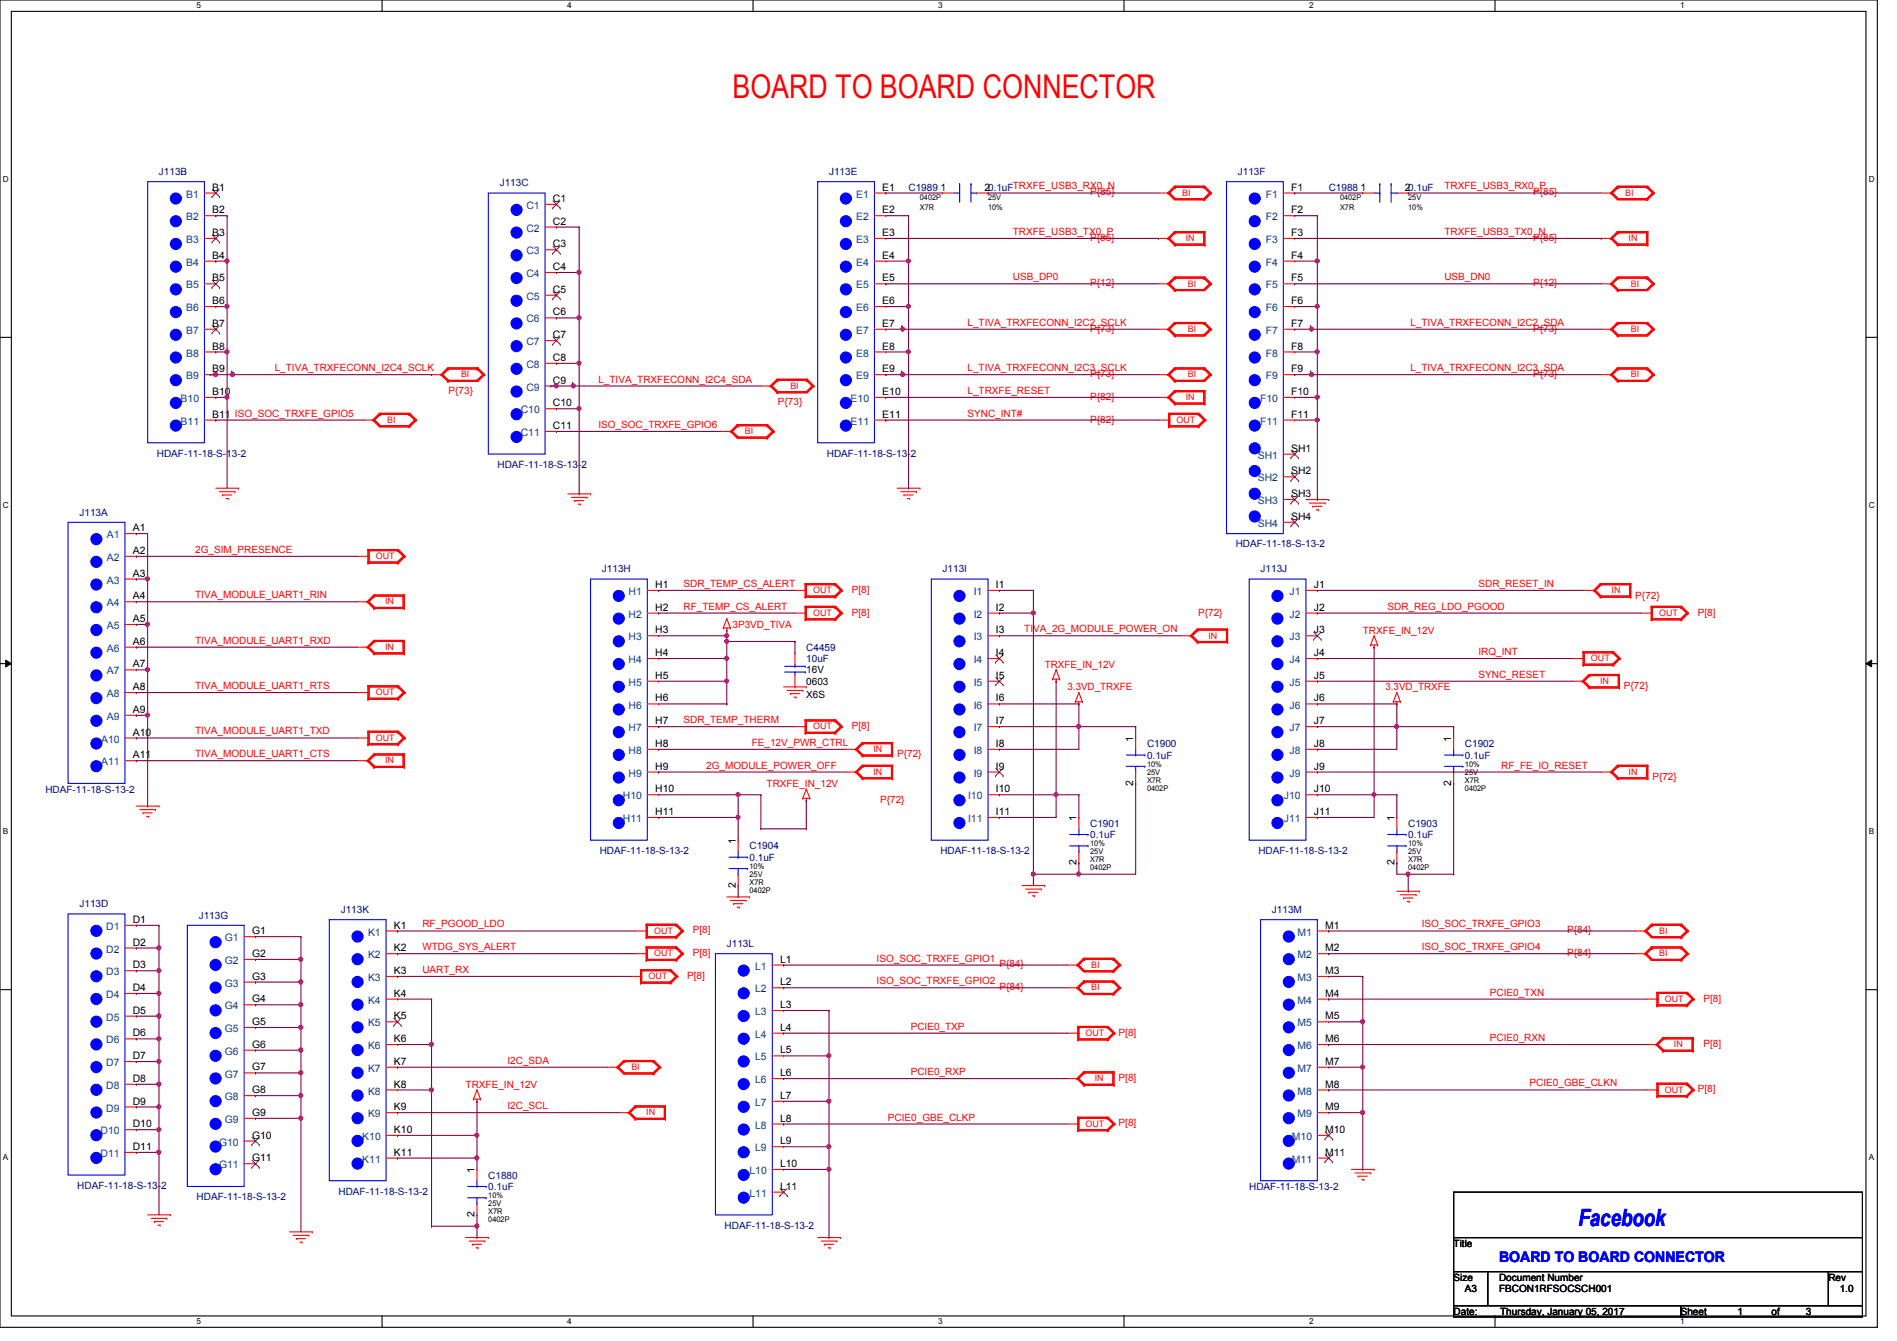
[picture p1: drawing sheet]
<svg xmlns="http://www.w3.org/2000/svg" width="297mm" height="210mm" viewBox="0 0 297 210" stroke-linecap="round" stroke-linejoin="round" font-family="sans-serif">
<defs><g id="words">
<text font-size="5.1" fill="#f00" x="114.7" y="15.4">BOARD TO BOARD CONNECTOR</text>
<text font-size="3.7" fill="#00f" x="247.1" y="191.9">Facebook</text>
<text font-size="2.3" fill="#00f" x="234.7" y="197.7">BOARD TO BOARD CONNECTOR</text>
<g font-size="1.6" fill="#000080">
<text x="24.9" y="27.4">J113B</text>
<text x="78.2" y="29.2">J113C</text>
<text x="129.8" y="27.4">J113E</text>
<text x="142.2" y="29.9">C1989</text>
<text x="193.8" y="27.4">J113F</text>
<text x="208" y="29.9">C1988</text>
<text x="24.6" y="71.5">HDAF-11-18-S-13-2</text>
<text x="129.5" y="71.5">HDAF-11-18-S-13-2</text>
<text x="77.9" y="73.3">HDAF-11-18-S-13-2</text>
<text x="12.4" y="80.7">J113A</text>
<text x="94.2" y="89.6">J113H</text>
<text x="147.6" y="89.6">J113I</text>
<text x="193.5" y="85.7">HDAF-11-18-S-13-2</text>
<text x="197.4" y="89.6">J113J</text>
<text x="126.2" y="101.9">C4459</text>
<text x="126.2" y="103.7">10uF</text>
<text x="179.6" y="118.8">0.1uF</text>
<text x="179.6" y="117">C1900</text>
<text x="229.4" y="118.8">0.1uF</text>
<text x="229.4" y="117">C1902</text>
<text x="7.1" y="124.1">HDAF-11-18-S-13-2</text>
<text x="170.7" y="131.2">0.1uF</text>
<text x="170.7" y="129.5">C1901</text>
<text x="220.5" y="131.2">0.1uF</text>
<text x="220.5" y="129.5">C1903</text>
<text x="93.9" y="133.7">HDAF-11-18-S-13-2</text>
<text x="117.3" y="134.8">0.1uF</text>
<text x="117.3" y="133">C1904</text>
<text x="147.2" y="133.7">HDAF-11-18-S-13-2</text>
<text x="197" y="133.7">HDAF-11-18-S-13-2</text>
<text x="12.4" y="142.1">J113D</text>
<text x="31.1" y="143.8">J113G</text>
<text x="53.3" y="143">J113K</text>
<text x="199.1" y="143">J113M</text>
<text x="113.8" y="148.3">J113L</text>
<text x="76.5" y="184.6">C1880</text>
<text x="12.1" y="186.2">HDAF-11-18-S-13-2</text>
<text x="30.8" y="188">HDAF-11-18-S-13-2</text>
<text x="53" y="187.1">HDAF-11-18-S-13-2</text>
<text x="76.5" y="186.4">0.1uF</text>
<text x="195.6" y="186.4">HDAF-11-18-S-13-2</text>
<text x="113.5" y="192.4">HDAF-11-18-S-13-2</text>
</g>
<g font-size="1.6">
<text x="33.2" y="29.8">B1</text>
<text x="138.1" y="29.8">E1</text>
<text x="147.2" y="29.8">1</text>
<text x="154.1" y="29.8">20.1uFTRXFE_USB3_RX0_N</text>
<text x="202.1" y="29.8">F1</text>
<text x="213" y="29.8">1</text>
<text x="219.9" y="29.8">20.1uF</text>
<text x="33.2" y="33.4">B2</text>
<text x="86.6" y="31.6">C1</text>
<text x="86.6" y="35.2">C2</text>
<text x="138.1" y="33.4">E2</text>
<text x="202.1" y="33.4">F2</text>
<text x="33.2" y="37">B3</text>
<text x="33.2" y="40.5">B4</text>
<text x="86.6" y="38.7">C3</text>
<text x="138.1" y="37">E3</text>
<text x="138.1" y="40.5">E4</text>
<text x="202.1" y="37">F3</text>
<text x="202.1" y="40.5">F4</text>
<text x="33.2" y="44.1">B5</text>
<text x="33.2" y="47.6">B6</text>
<text x="86.6" y="42.3">C4</text>
<text x="86.6" y="45.8">C5</text>
<text x="138.1" y="44.1">E5</text>
<text x="138.1" y="47.6">E6</text>
<text x="202.1" y="44.1">F5</text>
<text x="202.1" y="47.6">F6</text>
<text x="33.2" y="51.2">B7</text>
<text x="86.6" y="49.4">C6</text>
<text x="86.6" y="53">C7</text>
<text x="138.1" y="51.2">E7</text>
<text x="202.1" y="51.2">F7</text>
<text x="33.2" y="54.7">B8</text>
<text x="33.2" y="58.3">B9</text>
<text x="86.6" y="56.5">C8</text>
<text x="138.1" y="54.7">E8</text>
<text x="138.1" y="58.3">E9</text>
<text x="202.1" y="54.7">F8</text>
<text x="202.1" y="58.3">F9</text>
<text x="33.2" y="61.8">B10</text>
<text x="33.2" y="65.4">B11 ISO_SOC_TRXFE_GPIO5</text>
<text x="86.6" y="60.1">C9</text>
<text x="86.6" y="63.6">C10</text>
<text x="138.1" y="61.8">E10</text>
<text x="138.1" y="65.4">E11</text>
<text x="202.1" y="61.8">F10</text>
<text x="202.1" y="65.4">F11</text>
<text x="86.6" y="67.2">C11</text>
<text x="202.1" y="70.7">SH1</text>
<text x="202.1" y="74.3">SH2</text>
<text x="202.1" y="77.9">SH3</text>
<text x="20.8" y="83.2">A1</text>
<text x="202.1" y="81.4">SH4</text>
<text x="20.8" y="86.7">A2</text>
<text x="20.8" y="90.3">A3</text>
<text x="20.8" y="93.9">A4</text>
<text x="102.6" y="92.1">H1</text>
<text x="102.6" y="95.6">H2</text>
<text x="155.9" y="92.1">I1</text>
<text x="155.9" y="95.6">I2</text>
<text x="205.7" y="92.1">J1</text>
<text x="205.7" y="95.6">J2</text>
<text x="20.8" y="97.4">A5</text>
<text x="20.8" y="101">A6</text>
<text x="102.6" y="99.2">H3</text>
<text x="155.9" y="99.2">I3</text>
<text x="205.7" y="99.2">J3</text>
<text x="20.8" y="104.5">A7</text>
<text x="102.6" y="102.7">H4</text>
<text x="102.6" y="106.3">H5</text>
<text x="126.2" y="107.2">0603</text>
<text x="126.2" y="105.5">16V</text>
<text x="155.9" y="102.7">I4</text>
<text x="155.9" y="106.3">I5</text>
<text x="205.7" y="102.7">J4</text>
<text x="205.7" y="106.3">J5</text>
<text x="20.8" y="108.1">A8</text>
<text x="20.8" y="111.6">A9</text>
<text x="102.6" y="109.9">H6</text>
<text x="102.6" y="113.4">H7</text>
<text x="126.2" y="109.3">X6S</text>
<text x="155.9" y="109.9">I6</text>
<text x="155.9" y="113.4">I7</text>
<text x="205.7" y="109.9">J6</text>
<text x="205.7" y="113.4">J7</text>
<text x="20.8" y="115.2">A10</text>
<text x="20.8" y="118.7">A11</text>
<text x="102.6" y="117">H8</text>
<text x="155.9" y="117">I8</text>
<text x="177.4" y="116.1" transform="rotate(-90 177.4 116.1)">1</text>
<text x="205.7" y="117">J8</text>
<text x="227.2" y="116.1" transform="rotate(-90 227.2 116.1)">1</text>
<text x="102.6" y="120.5">H9</text>
<text x="102.6" y="124.1">H10</text>
<text x="155.9" y="120.5">I9</text>
<text x="155.9" y="124.1">I10</text>
<text x="177.4" y="123" transform="rotate(-90 177.4 123)">2</text>
<text x="205.7" y="120.5">J9</text>
<text x="205.7" y="124.1">J10</text>
<text x="227.2" y="123" transform="rotate(-90 227.2 123)">2</text>
<text x="102.6" y="127.6">H11</text>
<text x="155.9" y="127.6">I11</text>
<text x="168.5" y="128.6" transform="rotate(-90 168.5 128.6)">1</text>
<text x="205.7" y="127.6">J11</text>
<text x="218.3" y="128.6" transform="rotate(-90 218.3 128.6)">1</text>
<text x="115.2" y="132.1" transform="rotate(-90 115.2 132.1)">1</text>
<text x="168.5" y="135.5" transform="rotate(-90 168.5 135.5)">2</text>
<text x="218.3" y="135.5" transform="rotate(-90 218.3 135.5)">2</text>
<text x="115.2" y="139" transform="rotate(-90 115.2 139)">2</text>
<text x="20.8" y="144.5">D1</text>
<text x="20.8" y="148.1">D2</text>
<text x="39.5" y="146.3">G1</text>
<text x="39.5" y="149.9">G2</text>
<text x="61.7" y="145.4">K1</text>
<text x="61.7" y="149">K2</text>
<text x="207.5" y="145.4">M1</text>
<text x="207.5" y="149">M2</text>
<text x="20.8" y="151.6">D3</text>
<text x="20.8" y="155.2">D4</text>
<text x="39.5" y="153.4">G3</text>
<text x="61.7" y="152.5">K3</text>
<text x="122.1" y="150.7">L1</text>
<text x="122.1" y="154.3">L2</text>
<text x="207.5" y="152.5">M3</text>
<text x="20.8" y="158.7">D5</text>
<text x="39.5" y="157">G4</text>
<text x="39.5" y="160.5">G5</text>
<text x="61.7" y="156.1">K4</text>
<text x="61.7" y="159.6">K5</text>
<text x="122.1" y="157.9">L3</text>
<text x="122.1" y="161.4">L4</text>
<text x="207.5" y="156.1">M4</text>
<text x="207.5" y="159.6">M5</text>
<text x="20.8" y="162.3">D6</text>
<text x="20.8" y="165.9">D7</text>
<text x="39.5" y="164.1">G6</text>
<text x="39.5" y="167.6">G7</text>
<text x="61.7" y="163.2">K6</text>
<text x="61.7" y="166.8">K7</text>
<text x="122.1" y="165">L5</text>
<text x="207.5" y="163.2">M6</text>
<text x="207.5" y="166.8">M7</text>
<text x="20.8" y="169.4">D8</text>
<text x="20.8" y="173">D9</text>
<text x="39.5" y="171.2">G8</text>
<text x="61.7" y="170.3">K8</text>
<text x="61.7" y="173.9">K9</text>
<text x="122.1" y="168.5">L6</text>
<text x="122.1" y="172.1">L7</text>
<text x="207.5" y="170.3">M8</text>
<text x="207.5" y="173.9">M9</text>
<text x="20.8" y="176.5">D10</text>
<text x="39.5" y="174.8">G9</text>
<text x="39.5" y="178.3">G10</text>
<text x="61.7" y="177.4">K10</text>
<text x="122.1" y="175.6">L8</text>
<text x="122.1" y="179.2">L9</text>
<text x="207.5" y="177.4">M10</text>
<text x="20.8" y="180.1">D11</text>
<text x="39.5" y="181.9">G11</text>
<text x="61.7" y="181">K11</text>
<text x="74.3" y="183.7" transform="rotate(-90 74.3 183.7)">1</text>
<text x="122.1" y="182.8">L10</text>
<text x="207.5" y="181">M11</text>
<text x="74.3" y="190.6" transform="rotate(-90 74.3 190.6)">2</text>
<text x="122.1" y="186.3">L11</text>
<text x="227.6" y="195.2">Title</text>
<text x="227.6" y="200.6">Size</text>
<text x="229.4" y="202.4">A3</text>
<text x="234.7" y="200.6">Document Number</text>
<text x="234.7" y="202.4">FBCON1RFSOCSCH001</text>
<text x="286.3" y="200.6">Rev</text>
<text x="288" y="202.4">1.0</text>
<text x="227.6" y="205.9">Date:</text>
<text x="234.9" y="205.9">Thursday, January 05, 2017</text>
<text x="263.1" y="205.9">Sheet</text>
<text x="272" y="205.9">1</text>
<text x="277.4" y="205.9">of</text>
<text x="282.7" y="205.9">3</text>
</g>
<g font-size="1.6" fill="#f00">
<text x="226.1" y="29.7">TRXFE_USB3_RX0_P</text>
<text x="170.7" y="30.6">P{85}</text>
<text x="240" y="30.6">P{85}</text>
<text x="158.6" y="36.8">TRXFE_USB3_TX0_P</text>
<text x="170.7" y="37.7">P{85}</text>
<text x="226.1" y="36.8">TRXFE_USB3_TX0_N</text>
<text x="240" y="37.7">P{85}</text>
<text x="158.6" y="43.9">USB_DP0</text>
<text x="170.7" y="44.8">P{12}</text>
<text x="226.1" y="43.9">USB_DN0</text>
<text x="240" y="44.8">P{12}</text>
<text x="151.5" y="51">L_TIVA_TRXFECONN_I2C2_SCLK</text>
<text x="170.7" y="51.9">P{73}</text>
<text x="220.8" y="51">L_TIVA_TRXFECONN_I2C2_SDA</text>
<text x="240" y="51.9">P{73}</text>
<text x="43" y="58.1">L_TIVA_TRXFECONN_I2C4_SCLK</text>
<text x="93.7" y="59.9">L_TIVA_TRXFECONN_I2C4_SDA</text>
<text x="151.5" y="58.1">L_TIVA_TRXFECONN_I2C3_SCLK</text>
<text x="170.7" y="59.1">P{73}</text>
<text x="220.8" y="58.1">L_TIVA_TRXFECONN_I2C3_SDA</text>
<text x="240" y="59.1">P{73}</text>
<text x="70.2" y="61.7">P{73}</text>
<text x="121.8" y="63.5">P{73}</text>
<text x="151.5" y="61.7">L_TRXFE_RESET</text>
<text x="151.5" y="65.2">SYNC_INT#</text>
<text x="170.7" y="62.6">P{82}</text>
<text x="93.7" y="67">ISO_SOC_TRXFE_GPIO6</text>
<text x="170.7" y="66.2">P{82}</text>
<text x="30.6" y="86.6">2G_SIM_PRESENCE</text>
<text x="30.6" y="93.7">TIVA_MODULE_UART1_RIN</text>
<text x="107" y="91.9">SDR_TEMP_CS_ALERT</text>
<text x="107" y="95.5">RF_TEMP_CS_ALERT</text>
<text x="133.3" y="92.8">P[8]</text>
<text x="217.3" y="95.5">SDR_REG_LDO_PGOOD</text>
<text x="231.5" y="91.9">SDR_RESET_IN</text>
<text x="256" y="93.7">P{72}</text>
<text x="30.6" y="100.8">TIVA_MODULE_UART1_RXD</text>
<text x="114.7" y="98.3">3P3VD_TIVA</text>
<text x="133.3" y="96.4">P[8]</text>
<text x="160.4" y="99">TIVA_2G_MODULE_POWER_ON</text>
<text x="187.6" y="96.4">P{72}</text>
<text x="213.4" y="99.2">TRXFE_IN_12V</text>
<text x="265.8" y="96.4">P[8]</text>
<text x="30.6" y="107.9">TIVA_MODULE_UART1_RTS</text>
<text x="163.6" y="104.6">TRXFE_IN_12V</text>
<text x="231.5" y="106.1">SYNC_RESET</text>
<text x="231.5" y="102.6">IRQ_INT</text>
<text x="254.3" y="107.9">P{72}</text>
<text x="107" y="113.2">SDR_TEMP_THERM</text>
<text x="167.1" y="108.1">3.3VD_TRXFE</text>
<text x="216.9" y="108.1">3.3VD_TRXFE</text>
<text x="30.6" y="115">TIVA_MODULE_UART1_TXD</text>
<text x="30.6" y="118.6">TIVA_MODULE_UART1_CTS</text>
<text x="117.7" y="116.8">FE_12V_PWR_CTRL</text>
<text x="133.3" y="114.2">P[8]</text>
<text x="140.5" y="118.6">P{72}</text>
<text x="110.6" y="120.4">2G_MODULE_POWER_OFF</text>
<text x="120" y="123.2">TRXFE_IN_12V</text>
<text x="137.8" y="125.7">P{72}</text>
<text x="235" y="120.4">RF_FE_IO_RESET</text>
<text x="258.7" y="122.2">P{72}</text>
<text x="66.1" y="145.2">RF_PGOOD_LDO</text>
<text x="66.1" y="148.8">WTDG_SYS_ALERT</text>
<text x="108.5" y="146.2">P[8]</text>
<text x="108.5" y="149.7">P[8]</text>
<text x="222.6" y="145.2">ISO_SOC_TRXFE_GPIO3</text>
<text x="222.6" y="148.8">ISO_SOC_TRXFE_GPIO4</text>
<text x="245.4" y="146.2">P{84}</text>
<text x="245.4" y="149.7">P{84}</text>
<text x="66.1" y="152.4">UART_RX</text>
<text x="107.6" y="153.3">P[8]</text>
<text x="137.2" y="154.1">ISO_SOC_TRXFE_GPIO2</text>
<text x="137.2" y="150.6">ISO_SOC_TRXFE_GPIO1</text>
<text x="156.5" y="155.1">P{84}</text>
<text x="156.5" y="151.5">P{84}</text>
<text x="233.3" y="155.9">PCIE0_TXN</text>
<text x="142.6" y="161.2">PCIE0_TXP</text>
<text x="266.7" y="156.8">P[8]</text>
<text x="79.5" y="166.6">I2C_SDA</text>
<text x="175.1" y="162.2">P[8]</text>
<text x="233.3" y="163">PCIE0_RXN</text>
<text x="266.7" y="164">P[8]</text>
<text x="72.9" y="170.3">TRXFE_IN_12V</text>
<text x="79.5" y="173.7">I2C_SCL</text>
<text x="142.6" y="168.4">PCIE0_RXP</text>
<text x="175.1" y="169.3">P[8]</text>
<text x="239.5" y="170.1">PCIE0_GBE_CLKN</text>
<text x="265.8" y="171.1">P[8]</text>
<text x="139" y="175.5">PCIE0_GBE_CLKP</text>
<text x="175.1" y="176.4">P[8]</text>
</g>
<g font-size="1.6" fill="#004080">
<text x="29.2" y="30.9">B1</text>
<text x="29.2" y="34.5">B2</text>
<text x="82.4" y="32.7">C1</text>
<text x="134.1" y="30.9">E1</text>
<text x="134.1" y="34.5">E2</text>
<text x="198.2" y="30.9">F1</text>
<text x="198.2" y="34.5">F2</text>
<text x="29.2" y="38.1">B3</text>
<text x="29.2" y="41.6">B4</text>
<text x="82.4" y="36.3">C2</text>
<text x="82.4" y="39.8">C3</text>
<text x="134.1" y="38.1">E3</text>
<text x="134.1" y="41.6">E4</text>
<text x="198.2" y="38.1">F3</text>
<text x="198.2" y="41.6">F4</text>
<text x="29.2" y="45.2">B5</text>
<text x="82.4" y="43.4">C4</text>
<text x="82.4" y="46.9">C5</text>
<text x="134.1" y="45.2">E5</text>
<text x="198.2" y="45.2">F5</text>
<text x="29.2" y="48.7">B6</text>
<text x="29.2" y="52.3">B7</text>
<text x="82.4" y="50.5">C6</text>
<text x="134.1" y="48.7">E6</text>
<text x="134.1" y="52.3">E7</text>
<text x="198.2" y="48.7">F6</text>
<text x="198.2" y="52.3">F7</text>
<text x="29.2" y="55.8">B8</text>
<text x="29.2" y="59.4">B9</text>
<text x="82.4" y="54.1">C7</text>
<text x="82.4" y="57.6">C8</text>
<text x="134.1" y="55.8">E8</text>
<text x="134.1" y="59.4">E9</text>
<text x="198.2" y="55.8">F8</text>
<text x="198.2" y="59.4">F9</text>
<text x="28.3" y="62.9">B10</text>
<text x="81.5" y="64.7">C10</text>
<text x="82.4" y="61.2">C9</text>
<text x="133.2" y="62.9">E10</text>
<text x="197.3" y="62.9">F10</text>
<text x="28.3" y="66.5">B11</text>
<text x="81.5" y="68.3">C11</text>
<text x="133.2" y="66.5">E11</text>
<text x="196.9" y="71.8">SH1</text>
<text x="197.3" y="66.5">F11</text>
<text x="196.9" y="75.4">SH2</text>
<text x="196.9" y="79">SH3</text>
<text x="196.9" y="82.5">SH4</text>
<text x="16.7" y="84.3">A1</text>
<text x="16.7" y="87.8">A2</text>
<text x="16.7" y="91.4">A3</text>
<text x="16.7" y="95">A4</text>
<text x="98.4" y="93.2">H1</text>
<text x="152.4" y="93.2">I1</text>
<text x="201.9" y="93.2">J1</text>
<text x="16.7" y="98.5">A5</text>
<text x="98.4" y="96.7">H2</text>
<text x="98.4" y="100.3">H3</text>
<text x="152.4" y="96.7">I2</text>
<text x="152.4" y="100.3">I3</text>
<text x="201.9" y="96.7">J2</text>
<text x="201.9" y="100.3">J3</text>
<text x="16.7" y="102.1">A6</text>
<text x="16.7" y="105.6">A7</text>
<text x="98.4" y="103.8">H4</text>
<text x="98.4" y="107.4">H5</text>
<text x="152.4" y="103.8">I4</text>
<text x="152.4" y="107.4">I5</text>
<text x="201.9" y="103.8">J4</text>
<text x="201.9" y="107.4">J5</text>
<text x="16.7" y="109.2">A8</text>
<text x="16.7" y="112.7">A9</text>
<text x="98.4" y="111">H6</text>
<text x="152.4" y="111">I6</text>
<text x="201.9" y="111">J6</text>
<text x="15.8" y="116.3">A10</text>
<text x="15.8" y="119.8">A11</text>
<text x="98.4" y="114.5">H7</text>
<text x="98.4" y="118.1">H8</text>
<text x="152.4" y="114.5">I7</text>
<text x="152.4" y="118.1">I8</text>
<text x="201.9" y="114.5">J7</text>
<text x="201.9" y="118.1">J8</text>
<text x="97.5" y="125.2">H10</text>
<text x="98.4" y="121.6">H9</text>
<text x="151.6" y="125.2">I10</text>
<text x="152.4" y="121.6">I9</text>
<text x="201" y="125.2">J10</text>
<text x="201.9" y="121.6">J9</text>
<text x="97.5" y="128.7">H11</text>
<text x="151.6" y="128.7">I11</text>
<text x="201" y="128.7">J11</text>
<text x="16.6" y="145.6">D1</text>
<text x="16.6" y="149.2">D2</text>
<text x="35.2" y="147.4">G1</text>
<text x="57.6" y="146.5">K1</text>
<text x="203.2" y="146.5">M1</text>
<text x="16.6" y="152.7">D3</text>
<text x="35.2" y="151">G2</text>
<text x="35.2" y="154.5">G3</text>
<text x="57.6" y="150.1">K2</text>
<text x="57.6" y="153.6">K3</text>
<text x="118.2" y="151.8">L1</text>
<text x="118.2" y="155.4">L2</text>
<text x="203.2" y="150.1">M2</text>
<text x="203.2" y="153.6">M3</text>
<text x="16.6" y="156.3">D4</text>
<text x="16.6" y="159.9">D5</text>
<text x="35.2" y="158.1">G4</text>
<text x="35.2" y="161.6">G5</text>
<text x="57.6" y="157.2">K4</text>
<text x="57.6" y="160.7">K5</text>
<text x="118.2" y="159">L3</text>
<text x="203.2" y="157.2">M4</text>
<text x="203.2" y="160.7">M5</text>
<text x="16.6" y="163.4">D6</text>
<text x="16.6" y="167">D7</text>
<text x="35.2" y="165.2">G6</text>
<text x="57.6" y="164.3">K6</text>
<text x="57.6" y="167.9">K7</text>
<text x="118.2" y="162.5">L4</text>
<text x="118.2" y="166.1">L5</text>
<text x="203.2" y="164.3">M6</text>
<text x="203.2" y="167.9">M7</text>
<text x="16.6" y="170.5">D8</text>
<text x="35.2" y="168.7">G7</text>
<text x="35.2" y="172.3">G8</text>
<text x="57.6" y="171.4">K8</text>
<text x="118.2" y="169.6">L6</text>
<text x="118.2" y="173.2">L7</text>
<text x="203.2" y="171.4">M8</text>
<text x="15.7" y="177.6">D10</text>
<text x="16.6" y="174.1">D9</text>
<text x="34.3" y="179.4">G10</text>
<text x="35.2" y="175.9">G9</text>
<text x="56.7" y="178.5">K10</text>
<text x="57.6" y="175">K9</text>
<text x="118.2" y="176.7">L8</text>
<text x="202.3" y="178.5">M10</text>
<text x="203.2" y="175">M9</text>
<text x="15.7" y="181.2">D11</text>
<text x="34.3" y="183">G11</text>
<text x="56.7" y="182.1">K11</text>
<text x="117.3" y="183.9">L10</text>
<text x="118.2" y="180.3">L9</text>
<text x="202.3" y="182.1">M11</text>
<text x="117.3" y="187.4">L11</text>
</g>
<g font-size="1.4" fill="#f00">
<text x="185.1" y="30.6">BI</text>
<text x="254.4" y="30.6">BI</text>
<text x="185.6" y="37.8">IN</text>
<text x="255" y="37.8">IN</text>
<text x="186" y="44.9">BI</text>
<text x="255.3" y="44.9">BI</text>
<text x="186" y="52">BI</text>
<text x="255.3" y="52">BI</text>
<text x="72.2" y="59.1">BI</text>
<text x="186" y="59.1">BI</text>
<text x="255.3" y="59.1">BI</text>
<text x="123.7" y="60.9">BI</text>
<text x="185.6" y="62.7">IN</text>
<text x="60.6" y="66.2">BI</text>
<text x="116.6" y="68">BI</text>
<text x="184.2" y="66.2">OUT</text>
<text x="58.8" y="87.5">OUT</text>
<text x="60.3" y="94.7">IN</text>
<text x="127.3" y="92.9">OUT</text>
<text x="252.3" y="92.9">IN</text>
<text x="60.3" y="101.8">IN</text>
<text x="127.3" y="96.4">OUT</text>
<text x="189.2" y="100">IN</text>
<text x="259.8" y="96.4">OUT</text>
<text x="249.1" y="103.5">OUT</text>
<text x="250.5" y="107.1">IN</text>
<text x="58.8" y="108.9">OUT</text>
<text x="58.8" y="116">OUT</text>
<text x="60.3" y="119.5">IN</text>
<text x="127.3" y="114.2">OUT</text>
<text x="136.7" y="117.8">IN</text>
<text x="136.7" y="121.3">IN</text>
<text x="255" y="121.3">IN</text>
<text x="102.4" y="146.2">OUT</text>
<text x="102.4" y="149.8">OUT</text>
<text x="259.8" y="146.2">BI</text>
<text x="259.8" y="149.8">BI</text>
<text x="101.5" y="153.3">OUT</text>
<text x="170.9" y="155.1">BI</text>
<text x="170.9" y="151.6">BI</text>
<text x="260.6" y="156.9">OUT</text>
<text x="98.8" y="167.6">BI</text>
<text x="170" y="162.2">OUT</text>
<text x="262.1" y="164">IN</text>
<text x="171.4" y="169.3">IN</text>
<text x="260.6" y="171.1">OUT</text>
<text x="101.2" y="174.7">IN</text>
<text x="170" y="176.4">OUT</text>
</g>
<g font-size="1.3">
<text x="30.8" y="1.3">5</text>
<text x="88.8" y="1.3">4</text>
<text x="146.9" y="1.3">3</text>
<text x="205" y="1.3">2</text>
<text x="263.1" y="1.3">1</text>
<text x=".5" y="28.4">D</text>
<text x="292.6" y="28.4">D</text>
<text x=".5" y="79.5">C</text>
<text x="292.6" y="79.5">C</text>
<text x=".5" y="130.6">B</text>
<text x="292.6" y="130.6">B</text>
<text x=".5" y="181.7">A</text>
<text x="292.6" y="181.7">A</text>
<text x="30.8" y="207.4">5</text>
<text x="88.8" y="207.4">4</text>
<text x="146.9" y="207.4">3</text>
<text x="205" y="207.4">2</text>
<text x="263.1" y="207.4">1</text>
</g>
<g font-size="1.2">
<text x="144" y="31.4">0402P</text>
<text x="144" y="32.8">X7R</text>
<text x="154.7" y="31.4">25V</text>
<text x="154.7" y="32.8">10%</text>
<text x="209.8" y="31.4">0402P</text>
<text x="209.8" y="32.8">X7R</text>
<text x="220.5" y="31.4">25V</text>
<text x="220.5" y="32.8">10%</text>
<text x="179.6" y="123.8">0402P</text>
<text x="179.6" y="122.6">X7R</text>
<text x="179.6" y="121.3">25V</text>
<text x="179.6" y="120.1">10%</text>
<text x="229.4" y="123.8">0402P</text>
<text x="229.4" y="122.6">X7R</text>
<text x="229.4" y="121.3">25V</text>
<text x="229.4" y="120.1">10%</text>
<text x="117.3" y="137.3">25V</text>
<text x="117.3" y="136.1">10%</text>
<text x="170.7" y="136.3">0402P</text>
<text x="170.7" y="135">X7R</text>
<text x="170.7" y="133.8">25V</text>
<text x="170.7" y="132.5">10%</text>
<text x="220.5" y="136.3">0402P</text>
<text x="220.5" y="135">X7R</text>
<text x="220.5" y="133.8">25V</text>
<text x="220.5" y="132.5">10%</text>
<text x="117.3" y="139.8">0402P</text>
<text x="117.3" y="138.6">X7R</text>
<text x="76.5" y="191.4">0402P</text>
<text x="76.5" y="190.2">X7R</text>
<text x="76.5" y="188.9">25V</text>
<text x="76.5" y="187.7">10%</text>
</g>
</g></defs>
<path d="M0 0h293.9v207.9h-293.9zM1.8 1.8h290.3v204.3h-290.3z" fill="none" stroke="#000" stroke-width=".17"/>
<g fill="#fff">
<path d="M30.8 .2h.7v1.4h-.7z"/>
<path d="M30.8 206.2h.7v1.4h-.7z"/>
</g>
<path d="M59.8 0v1.8M59.8 206.1v1.8" fill="none" stroke="#000" stroke-width=".17"/>
<g fill="#fff">
<path d="M88.8 .2h.7v1.4h-.7z"/>
<path d="M88.8 206.2h.7v1.4h-.7z"/>
</g>
<path d="M117.9 0v1.8M117.9 206.1v1.8" fill="none" stroke="#000" stroke-width=".17"/>
<g fill="#fff">
<path d="M146.9 .2h.7v1.4h-.7z"/>
<path d="M146.9 206.2h.7v1.4h-.7z"/>
</g>
<path d="M176 0v1.8M176 206.1v1.8" fill="none" stroke="#000" stroke-width=".17"/>
<g fill="#fff">
<path d="M205 .2h.7v1.4h-.7z"/>
<path d="M205 206.2h.7v1.4h-.7z"/>
</g>
<path d="M234.1 0v1.8M234.1 206.1v1.8" fill="none" stroke="#000" stroke-width=".17"/>
<g fill="#fff">
<path d="M263.1 .2h.6v1.4h-.6z"/>
<path d="M263.1 206.2h.6v1.4h-.6z"/>
<path d="M.5 27.3h.9v1.4h-.9z"/>
<path d="M292.6 27.3h.9v1.4h-.9z"/>
<path d="M.5 78.4h.9v1.4h-.9z"/>
<path d="M292.6 78.4h.9v1.4h-.9z"/>
</g>
<path d="M0 52.8h1.8M292.1 52.8h1.8" fill="none" stroke="#000" stroke-width=".17"/>
<g fill="#fff">
<path d="M.5 129.5h.8v1.4h-.8z"/>
<path d="M292.6 129.5h.8v1.4h-.8z"/>
</g>
<path d="M0 103.9h1.8M292.1 103.9h1.8" fill="none" stroke="#000" stroke-width=".17"/>
<path d="M.9 103.4l.9 .5-.9 .5zM292.1 103.9l.9-.5v1z" fill="#000"/>
<path d="M.9 103.4l.9 .5-.9 .5zM292.1 103.9l.9-.5v1z" fill="none" stroke="#000" stroke-width=".16"/>
<g fill="#fff">
<path d="M.5 180.5h.8v1.4h-.8z"/>
<path d="M292.6 180.5h.8v1.4h-.8z"/>
</g>
<path d="M0 155h1.8M292.1 155h1.8M227.6 186.7h64v7.1h-64zM227.6 193.8h64v5.3h-64zM227.6 199.1h5.3v5.4h-5.3zM232.9 199.1h53.4v5.4h-53.4zM286.3 199.1h5.3v5.4h-5.3zM227.6 204.5h35.5v1.7h-35.5zM263.1 204.5h28.5v1.7h-28.5z" fill="none" stroke="#000" stroke-width=".17"/>
<g fill="none" stroke="#f00" stroke-width=".17">
<path d="M181.4 30.2h1.7M181.4 37.3h1.7M182.8 30.2h.1M182.8 37.3h.1M182.8 30.2l1.1 1.1h4.7M182.8 37.3l1.1 1.1M183 30.2h.1M183 37.3h.1M183 30.2l1 .9M183 30.2l1 1.1M183 37.3l1 1.1M183 37.3l1 .9"/>
<path d="M183.1 30.2h.1M183.1 37.3h.1M183.1 30.2l.9 .9M183.1 37.3l.9 .9M183.9 29.2h.1M183.9 36.3h.1M183.9 38.4h.1M183.9 29.2h4.7M183.9 29.2l-1.1 1M183.9 36.3h4.7M183.9 38.4h4.7M183.9 36.3l-1.1 1"/>
<path d="M184 29.3h.1M184 29.2h.1M184 36.4h.1M184 38.2h.1M184 36.3h.1M184 38.4h.1M184 31.1h4.5M184 29.3h4.5M184 29.3l-.9 .9M184 29.3l-1 .9M184 29.2l-1 1M184 36.4l-.9 .9"/>
<path d="M184 36.4h4.5M184 36.4l-1 .9M184 38.2h4.5M184 36.3l-1 1M188.5 31.3h.1M188.5 29.2h.1M188.5 31.1h.1M188.5 29.3h.1M188.5 36.4h.1M188.5 38.2h.1M188.5 29.2l1 1M188.5 29.3l1 .9"/>
<path d="M188.5 29.3l.9 .9M188.5 36.4v1.8M188.6 31.3h.1M188.6 29.2h.1M188.6 36.3h.1M188.6 38.4h.1M188.6 29.2l1.1 1M188.6 36.3v2.1M189.4 30.2h.1M189.4 30.2l-.9 .9M189.5 30.2h.1M189.5 30.2l-1 1.1"/>
<path d="M189.5 30.2l-1 .9M189.7 30.2h.1M189.7 30.2l-1.1 1.1M250.7 30.2h1.8M250.7 37.3h1.8M252.1 30.2h.1M252.1 37.3h.1M252.1 30.2l1.1 1.1h4.8M252.1 37.3l1.1 1.1M252.3 30.2h.1M252.3 37.3h.1M252.3 30.2l1.1 .9"/>
<path d="M252.3 30.2l1.1 1.1M252.3 37.3l1.1 1.1M252.3 37.3l1.1 .9M252.5 30.2h.1M252.5 37.3h.1M252.5 30.2l.9 .9M252.5 37.3l.9 .9M253.2 29.2h.1M253.2 36.3h.1M253.2 38.4h.1M253.2 29.2l-1.1 1M253.2 29.2h4.8"/>
<path d="M253.2 36.3h4.8M253.2 38.4h4.8M253.2 36.3l-1.1 1M253.4 29.3h.1M253.4 29.2h.1M253.4 36.4h.1M253.4 38.2h.1M253.4 36.3h.1M253.4 38.4h.1M253.4 29.3l-.9 .9M253.4 29.3l-1.1 .9M253.4 29.2l-1.1 1"/>
<path d="M253.4 31.1h4.4M253.4 29.3h4.4M253.4 36.4h4.4M253.4 38.2h4.4M253.4 36.4l-.9 .9M253.4 36.4l-1.1 .9M253.4 36.3l-1.1 1M257.8 31.3h.1M257.8 29.2h.1M257.8 31.1h.1M257.8 29.3h.1M257.8 36.4h.1"/>
<path d="M257.8 38.2h.1M257.8 29.2l1.1 1M257.8 29.3l1.1 .9M257.8 29.3l.9 .9M257.8 36.4v1.8M258 31.3h.1M258 29.2h.1M258 36.3h.1M258 38.4h.1M258 29.2l1 1M258 36.3v2.1M258.7 30.2h.1"/>
<path d="M258.7 30.2l-.9 .9M258.9 30.2h.1M258.9 30.2l-1.1 1.1M258.9 30.2l-1.1 .9M259 30.2h.1M259 30.2l-1 1.1M67.6 58.7h1.7M69 58.7h.1M69 58.7l1.1 1M69.2 58.7h.1M69.2 58.7l1 1M69.2 58.7l1 .9"/>
<path d="M69.3 58.7h.1M69.3 58.7l.9 .9M70.1 59.7h.1M70.1 57.6h.1M70.1 57.6h4.7M70.1 57.6l-1.1 1.1M70.2 59.7h.1M70.2 57.6h.1M70.2 59.6h.1M70.2 57.8h.1M70.2 57.6l-1 1.1M70.2 59.6h4.5"/>
<path d="M70.2 57.8h4.5M70.2 57.8l-1 .9M70.2 57.8l-.9 .9M74.7 57.8h.1M74.7 57.6h.1M74.7 57.8l.9 .9M74.7 57.8l1 .9M74.7 57.6l1 1.1M74.8 57.6h.1M74.8 57.6l1.1 1.1M75.6 58.7h.1M75.6 58.7l-.9 .9"/>
<path d="M75.7 58.7h.1M75.7 58.7l-1 .9M75.7 58.7l-1 1M75.9 58.7h.1M75.9 58.7l-1.1 1h-4.7M121.6 59.4h.1M121.6 59.4h4.8M121.6 59.4l-1 1.1M121.8 59.4h.1M121.8 59.6h.1M121.8 59.6h4.4M121.8 59.4l-1.1 1.1"/>
<path d="M121.8 59.6l-1.1 .9M121.8 59.6l-.9 .9M126.2 59.6h.1M126.2 59.4h.1M126.2 59.6l.9 .9M126.2 59.6l1.1 .9M126.2 59.4l1.1 1.1M126.4 59.4h.1M126.4 59.4l1.1 1.1M181.4 58.7h1.7M181.4 44.4h1.7M181.4 51.6h1.7"/>
<path d="M182.8 44.4h.1M182.8 51.6h.1M182.8 58.7h.1M182.8 44.4l1.1 1.1M182.8 51.6l1.1 1M182.8 58.7l1.1 1M183 44.4h.1M183 51.6h.1M183 58.7h.1M183 44.4l1 1.1M183 44.4l1 .9M183 51.6l1 1"/>
<path d="M183 51.6l1 .9M183 58.7l1 1M183 58.7l1 .9M183.1 44.4h.1M183.1 51.6h.1M183.1 58.7h.1M183.1 44.4l.9 .9M183.1 51.6l.9 .9M183.1 58.7l.9 .9M183.9 45.5h.1M183.9 43.4h.1M183.9 52.6h.1"/>
<path d="M183.9 50.5h.1M183.9 59.7h.1M183.9 57.6h.1M183.9 57.6h4.7M183.9 43.4h4.7M183.9 43.4l-1.1 1M183.9 50.5h4.7M183.9 50.5l-1.1 1.1M183.9 57.6l-1.1 1.1M184 45.5h.1M184 43.4h.1M184 45.3h.1"/>
<path d="M184 43.6h.1M184 52.6h.1M184 50.5h.1M184 52.5h.1M184 50.7h.1M184 59.7h.1M184 57.6h.1M184 59.6h.1M184 57.8h.1M184 59.6h4.5M184 57.8h4.5M184 43.4l-1 1"/>
<path d="M184 45.3h4.5M184 43.6h4.5M184 43.6l-1 .8M184 43.6l-.9 .8M184 52.5h4.5M184 50.7h4.5M184 50.5l-1 1.1M184 50.7l-1 .9M184 50.7l-.9 .9M184 57.6l-1 1.1M184 57.8l-1 .9M184 57.8l-.9 .9"/>
<path d="M188.5 43.6h.1M188.5 43.4h.1M188.5 50.7h.1M188.5 50.5h.1M188.5 57.8h.1M188.5 57.6h.1M188.5 43.6l.9 .8M188.5 43.6l1 .8M188.5 43.4l1 1M188.5 50.7l.9 .9M188.5 50.7l1 .9M188.5 50.5l1 1.1"/>
<path d="M188.5 57.8l.9 .9M188.5 57.8l1 .9M188.5 57.6l1 1.1M188.6 43.4h.1M188.6 50.5h.1M188.6 57.6h.1M188.6 43.4l1.1 1M188.6 50.5l1.1 1.1M188.6 57.6l1.1 1.1M189.4 44.4h.1M189.4 51.6h.1M189.4 58.7h.1"/>
<path d="M189.4 44.4l-.9 .9M189.4 51.6l-.9 .9M189.4 58.7l-.9 .9M189.5 44.4h.1M189.5 51.6h.1M189.5 58.7h.1M189.5 44.4l-1 .9M189.5 44.4l-1 1.1M189.5 51.6l-1 .9M189.5 51.6l-1 1M189.5 58.7l-1 .9M189.5 58.7l-1 1"/>
<path d="M189.7 44.4h.1M189.7 51.6h.1M189.7 58.7h.1M189.7 58.7l-1.1 1h-4.7M189.7 44.4l-1.1 1.1h-4.7M189.7 51.6l-1.1 1h-4.7M250.7 58.7h1.8M250.7 44.4h1.8M250.7 51.6h1.8M252.1 44.4h.1M252.1 51.6h.1M252.1 58.7h.1"/>
<path d="M252.1 44.4l1.1 1.1M252.1 51.6l1.1 1M252.1 58.7l1.1 1M252.3 44.4h.1M252.3 51.6h.1M252.3 58.7h.1M252.3 44.4l1.1 1.1M252.3 44.4l1.1 .9M252.3 51.6l1.1 1M252.3 51.6l1.1 .9M252.3 58.7l1.1 1M252.3 58.7l1.1 .9"/>
<path d="M252.5 44.4h.1M252.5 51.6h.1M252.5 58.7h.1M252.5 44.4l.9 .9M252.5 51.6l.9 .9M252.5 58.7l.9 .9M253.2 45.5h.1M253.2 43.4h.1M253.2 52.6h.1M253.2 50.5h.1M253.2 59.7h.1M253.2 57.6h.1"/>
<path d="M253.2 57.6h4.8M253.2 43.4h4.8M253.2 43.4l-1.1 1M253.2 50.5h4.8M253.2 50.5l-1.1 1.1M253.2 57.6l-1.1 1.1M253.4 45.5h.1M253.4 43.4h.1M253.4 45.3h.1M253.4 43.6h.1M253.4 52.6h.1M253.4 50.5h.1"/>
<path d="M253.4 52.5h.1M253.4 50.7h.1M253.4 59.7h.1M253.4 57.6h.1M253.4 59.6h.1M253.4 57.8h.1M253.4 59.6h4.4M253.4 57.8h4.4M253.4 45.3h4.4M253.4 43.6h4.4M253.4 43.4l-1.1 1M253.4 43.6l-1.1 .8"/>
<path d="M253.4 43.6l-.9 .8M253.4 50.5l-1.1 1.1M253.4 52.5h4.4M253.4 50.7h4.4M253.4 50.7l-1.1 .9M253.4 50.7l-.9 .9M253.4 57.6l-1.1 1.1M253.4 57.8l-1.1 .9M253.4 57.8l-.9 .9M257.8 43.6h.1M257.8 43.4h.1M257.8 50.7h.1"/>
<path d="M257.8 50.5h.1M257.8 57.8h.1M257.8 57.6h.1M257.8 43.6l.9 .8M257.8 43.6l1.1 .8M257.8 43.4l1.1 1M257.8 50.7l.9 .9M257.8 50.7l1.1 .9M257.8 50.5l1.1 1.1M257.8 57.8l.9 .9M257.8 57.8l1.1 .9M257.8 57.6l1.1 1.1"/>
<path d="M258 43.4h.1M258 50.5h.1M258 57.6h.1M258 43.4l1 1M258 50.5l1 1.1M258 57.6l1 1.1M258.7 44.4h.1M258.7 51.6h.1M258.7 58.7h.1M258.7 44.4l-.9 .9M258.7 51.6l-.9 .9M258.7 58.7l-.9 .9"/>
<path d="M258.9 44.4h.1M258.9 51.6h.1M258.9 58.7h.1M258.9 44.4l-1.1 .9M258.9 44.4l-1.1 1.1M258.9 51.6l-1.1 .9M258.9 51.6l-1.1 1M258.9 58.7l-1.1 .9M258.9 58.7l-1.1 1M259 44.4h.1M259 51.6h.1M259 58.7h.1"/>
<path d="M259 58.7l-1 1h-4.8M259 44.4l-1 1.1h-4.8M259 51.6l-1 1h-4.8M33.8 76.5h3.5M34.3 77h2.5M34.8 77.5h.1M34.8 77.5h1.5M35.4 78.1h.3M35.7 78.1h.1M36.8 77h.1M37.3 76.5h.1M56.9 65.8h1.8"/>
<path d="M58.3 65.8h.1M58.3 65.8l1.1 1h4.8M58.5 65.8h.1M58.5 65.8l1.1 .9M58.5 65.8l1.1 1M58.7 65.8h.1M58.7 65.8l.9 .9M59.4 64.7h.1M59.4 64.7h4.8M59.4 64.7l-1.1 1.1M59.6 64.9h.1M59.6 64.7h.1"/>
<path d="M59.6 64.9h4.4M59.6 66.7h4.4M59.6 64.9l-.9 .9M59.6 64.9l-1.1 .9M59.6 64.7l-1.1 1.1M64 66.8h.1M64 64.7h.1M64 66.7h.1M64 64.9h.1M64 64.7l1.1 1.1M64 64.9l1.1 .9M64 64.9l.9 .9"/>
<path d="M64.2 66.8h.1M64.2 64.7h.1M64.2 64.7l1 1.1M64.9 65.8h.1M64.9 65.8l-.9 .9M65.1 65.8h.1M65.1 65.8l-1.1 1M65.1 65.8l-1.1 .9M65.2 65.8h.1M65.2 65.8l-1 1M88.9 77.3h3.6M89.5 77.9h2.4"/>
<path d="M90 78.4h.1M90 78.4h1.4M90.5 79h.3M90.8 79h.1M91.9 77.9h.1M92.5 77.3h.1M112.9 67.6h1.8M114.3 67.6h.1M114.3 67.6l1.1 1h4.8M114.5 67.6h.1M114.5 67.6l1.1 .9M114.5 67.6l1.1 1"/>
<path d="M114.7 67.6h.1M114.7 67.6l.9 .9M115.4 66.5h.1M115.4 66.5l-1.1 1.1M115.4 66.5h4.8M115.6 66.7h.1M115.6 66.5h.1M115.6 66.7h4.4M115.6 66.7l-.9 .9M115.6 66.7l-1.1 .9M115.6 66.5l-1.1 1.1M115.6 68.5h4.4"/>
<path d="M119.1 60.5h1.8M120 68.6h.1M120 66.5h.1M120 68.5h.1M120 66.7h.1M120 66.5l1.1 1.1M120 66.7l1.1 .9M120 66.7l.9 .9M120.2 68.6h.1M120.2 66.5h.1M120.2 66.5l1 1.1M120.6 60.5h.1"/>
<path d="M120.6 60.5l1 1M120.7 60.5h.1M120.7 60.5l1.1 1M120.7 60.5l1.1 .8M120.9 60.5h.1M120.9 67.6h.1M120.9 60.5l.9 .8M120.9 67.6l-.9 .9M121.1 67.6h.1M121.1 67.6l-1.1 1M121.1 67.6l-1.1 .9M121.2 67.6h.1"/>
<path d="M121.2 67.6l-1 1M121.6 61.5h.1M121.8 61.5h.1M121.8 61.3h.1M121.8 61.3h4.4M127.1 60.5h.1M127.1 60.5l-.9 .8M127.3 60.5h.1M127.3 60.5l-1.1 .8M127.3 60.5l-1.1 1M127.5 60.5h.1M127.5 60.5l-1.1 1h-4.8"/>
<path d="M140.5 76.5h3.5M141 77h2.5M141.5 77.5h.1M141.5 77.5h1.5M142.1 78.1h.3M142.4 78.1h.1M143.5 77h.1M144 76.5h.1M181.4 62.2h1.7M181.4 65.8h1.7M182.8 62.2h.1M182.8 62.2l1.1 1.1"/>
<path d="M183 62.2h.1M183 64.7h.1M183 66.8h.1M183 62.2l1 1.1M183 62.2l1 .9M183 64.7h4.7M183 64.7v2.1M183 66.8h4.7M183.1 62.2h.1M183.1 65.8h.1M183.1 64.9h.1M183.1 66.7h.1"/>
<path d="M183.1 62.2l.9 .9M183.1 64.9h4.5M183.1 64.9v1.8M183.1 66.7h4.5M183.9 61.2h.1M183.9 63.3h.1M183.9 61.2h4.7M183.9 63.3h4.7M183.9 61.2l-1.1 1M184 61.3h.1M184 63.1h.1M184 61.2h.1"/>
<path d="M184 63.3h.1M184 61.3h4.5M184 61.3l-.9 .9M184 61.3l-1 .9M184 63.1h4.5M184 61.2l-1 1M187.6 64.9h.1M187.6 66.7h.1M187.6 64.7h.1M187.6 66.8h.1M187.6 64.9l.9 .9M187.6 64.9l1 .9"/>
<path d="M187.6 64.7l1 1.1M187.7 64.7h.1M187.7 66.8h.1M187.7 64.7l1.1 1.1M188.5 61.3h.1M188.5 63.1h.1M188.5 65.8h.1M188.5 61.3v1.8M188.5 65.8l-.9 .9M188.6 61.2h.1M188.6 63.3h.1M188.6 65.8h.1"/>
<path d="M188.6 61.2v2.1M188.6 65.8l-1 1M188.6 65.8l-1 .9M188.8 65.8h.1M188.8 65.8l-1.1 1M204.5 78.2h3.5M205 78.8h2.5M205.5 79.3h.1M205.5 79.3h1.5M206.1 79.8h.3M206.4 79.8h.1M207.5 78.8h.1"/>
<path d="M208 78.2h.1M56 94.2h1.8M56 87.1h1.8M57.4 94.2h.1M57.4 94.2l1.1 1.1M57.6 94.2h.1M57.6 86.1h.1M57.6 88.2h.1M57.6 94.2l1.1 1.1M57.6 94.2l1.1 .9M57.6 86.1v2.1M57.6 86.1h4.8"/>
<path d="M57.6 88.2h4.8M57.8 94.2h.1M57.8 87.1h.1M57.8 86.2h.1M57.8 88h.1M57.8 94.2l.9 .9M57.8 86.2v1.8M57.8 86.2h4.4M57.8 88h4.4M58.5 93.2h.1M58.5 95.3h.1M58.5 93.2h4.8"/>
<path d="M58.5 95.3h4.8M58.5 93.2l-1.1 1M58.7 93.3h.1M58.7 95.1h.1M58.7 93.2h.1M58.7 95.3h.1M58.7 93.3l-.9 .9M58.7 93.3h4.4M58.7 93.3l-1.1 .9M58.7 95.1h4.4M58.7 93.2l-1.1 1M62.2 86.2h.1"/>
<path d="M62.2 88h.1M62.2 86.1h.1M62.2 88.2h.1M62.2 86.2l.9 .9M62.2 86.2l1.1 .9M62.2 86.1l1.1 1M62.4 86.1h.1M62.4 88.2h.1M62.4 86.1l1.1 1M63.1 93.3h.1M63.1 95.1h.1M63.1 87.1h.1"/>
<path d="M63.1 93.3v1.8M63.1 87.1l-.9 .9M63.3 93.2h.1M63.3 95.3h.1M63.3 87.1h.1M63.3 93.2v2.1M63.3 87.1l-1.1 1.1M63.3 87.1l-1.1 .9M63.5 87.1h.1M63.5 87.1l-1.1 1.1M113.2 98.3h.1M113.2 98.3h1.1"/>
<path d="M113.8 98.7h.1M113.8 96.9h.1M113.8 98.3v.4M113.8 96.9l-.6 1.4M113.8 96.9l.5 1.4M114.3 98.3h.1M124.5 92.5h1.7M124.5 96h1.7M126.1 91.4h.1M126.1 93.5h.1M126.1 95h.1M126.1 97.1h.1"/>
<path d="M126.1 91.4h4.8M126.1 93.5h4.8M126.1 91.4v2.1M126.1 95v2.1M126.1 95h4.8M126.1 97.1h4.8M126.2 92.5h.1M126.2 91.6h.1M126.2 93.3h.1M126.2 96h.1M126.2 95.1h.1M126.2 96.9h.1"/>
<path d="M126.2 91.6v1.7M126.2 95.1v1.8M126.2 93.3h4.5M126.2 95.1h4.5M126.2 91.6h4.5M126.2 96.9h4.5M130.7 91.6h.1M130.7 93.3h.1M130.7 91.4h.1M130.7 93.5h.1M130.7 95.1h.1M130.7 96.9h.1"/>
<path d="M130.7 95h.1M130.7 97.1h.1M130.7 91.6l.9 .9M130.7 91.6l1 .9M130.7 91.4l1 1.1M130.7 95.1l.9 .9M130.7 95.1l1 .9M130.7 95l1 1M130.9 91.4h.1M130.9 93.5h.1M130.9 95h.1M130.9 97.1h.1"/>
<path d="M130.9 91.4l1 1.1M130.9 95l1 1M131.6 92.5h.1M131.6 96h.1M131.6 96l-.9 .9M131.6 92.5l-.9 .8M131.7 92.5h.1M131.7 96h.1M131.7 92.5l-1 1M131.7 92.5l-1 .8M131.7 96l-1 1.1M131.7 96l-1 .9"/>
<path d="M131.9 92.5h.1M131.9 96h.1M131.9 92.5l-1 1M131.9 96l-1 1.1M184.9 99.6h1.8M186.4 99.6h.1M186.4 99.6l1 1M186.5 99.6h.1M186.5 99.6l1.1 1M186.5 99.6l1.1 .9M186.7 99.6h.1M186.7 99.6l.9 .9"/>
<path d="M187.4 98.5h.1M187.4 98.5h4.8M187.4 98.5l-1 1.1M187.6 98.7h.1M187.6 98.5h.1M187.6 98.7l-1.1 .9M187.6 98.7l-.9 .9M187.6 98.7h4.4M187.6 98.5l-1.1 1.1M192 98.7h.1M192 98.7v1.8M192.2 98.5h.1"/>
<path d="M192.2 98.5v2.1M215.1 99.6h.1M215.1 99.6l-.5 1.4M215.1 99.6l.6 1.4M248 92.5h1.8M249.5 92.5h.1M249.5 92.5l1 1M249.6 92.5h.1M249.6 92.5l1.1 1M249.6 92.5l1.1 .8M249.8 92.5h.1M249.8 92.5l.9 .8"/>
<path d="M250.5 91.4h.1M250.5 93.5h.1M250.5 91.4h4.8M250.5 93.5h4.8M250.5 91.4l-1 1.1M250.7 91.6h.1M250.7 93.3h.1M250.7 91.4h.1M250.7 93.5h.1M250.7 93.3h4.4M250.7 91.6l-.9 .9M250.7 91.6h4.4"/>
<path d="M250.7 91.6l-1.1 .9M250.7 91.4l-1.1 1.1M255.1 91.6h.1M255.1 93.3h.1M255.1 91.6v1.7M255.3 91.4h.1M255.3 93.5h.1M255.3 91.4v2.1M256.9 96h1.8M258.5 95h.1M258.5 97.1h.1M258.5 95h4.8"/>
<path d="M258.5 97.1h4.8M258.5 95v2.1M258.7 96h.1M258.7 95.1h.1M258.7 96.9h.1M258.7 95.1h4.4M258.7 96.9h4.4M258.7 95.1v1.8M263.1 95.1h.1M263.1 96.9h.1M263.1 95h.1M263.1 97.1h.1"/>
<path d="M263.1 95.1l.9 .9M263.1 95.1l1.1 .9M263.1 95l1.1 1M263.3 95h.1M263.3 97.1h.1M263.3 95l1.1 1M264 96h.1M264 96l-.9 .9M264.2 96h.1M264.2 96l-1.1 1.1M264.2 96l-1.1 .9M264.4 96h.1"/>
<path d="M264.4 96l-1.1 1.1M56 101.3h1.8M56 108.5h1.8M56 115.6h1.8M56 119.1h1.8M57.4 101.3h.1M57.4 119.1h.1M57.4 101.3l1.1 1.1M57.4 119.1l1.1 1.1M57.6 101.3h.1M57.6 107.4h.1M57.6 109.5h.1"/>
<path d="M57.6 114.5h.1M57.6 116.6h.1M57.6 119.1h.1M57.6 101.3l1.1 1.1M57.6 101.3l1.1 .9M57.6 107.4h4.8M57.6 107.4v2.1M57.6 114.5v2.1M57.6 109.5h4.8M57.6 114.5h4.8M57.6 116.6h4.8M57.6 119.1l1.1 1.1"/>
<path d="M57.6 119.1l1.1 .9M57.8 101.3h.1M57.8 108.5h.1M57.8 107.6h.1M57.8 109.3h.1M57.8 115.6h.1M57.8 114.7h.1M57.8 116.5h.1M57.8 119.1h.1M57.8 107.6h4.4M57.8 101.3l.9 .9M57.8 107.6v1.7"/>
<path d="M57.8 114.7v1.8M57.8 109.3h4.4M57.8 114.7h4.4M57.8 116.5h4.4M57.8 119.1l.9 .9M58.5 100.3h.1M58.5 102.4h.1M58.5 118.1h.1M58.5 100.3h4.8M58.5 102.4h4.8M58.5 100.3l-1.1 1M58.5 118.1h4.8"/>
<path d="M58.5 118.1l-1.1 1M58.7 100.5h.1M58.7 102.2h.1M58.7 100.3h.1M58.7 102.4h.1M58.7 118.2h.1M58.7 118.1h.1M58.7 100.5l-.9 .8M58.7 100.5h4.4M58.7 100.5l-1.1 .8M58.7 102.2h4.4M58.7 100.3l-1.1 1"/>
<path d="M58.7 118.2l-.9 .9M58.7 118.2h4.4M58.7 118.2l-1.1 .9M58.7 118.1l-1.1 1M62.2 107.6h.1M62.2 109.3h.1M62.2 107.4h.1M62.2 109.5h.1M62.2 114.7h.1M62.2 116.5h.1M62.2 114.5h.1M62.2 116.6h.1"/>
<path d="M62.2 107.6l.9 .9M62.2 107.6l1.1 .9M62.2 107.4l1.1 1.1M62.2 114.7l.9 .9M62.2 114.7l1.1 .9M62.2 114.5l1.1 1.1M62.4 107.4h.1M62.4 109.5h.1M62.4 114.5h.1M62.4 116.6h.1M62.4 107.4l1.1 1.1M62.4 114.5l1.1 1.1"/>
<path d="M63.1 100.5h.1M63.1 102.2h.1M63.1 108.5h.1M63.1 115.6h.1M63.1 118.2h.1M63.1 100.5v1.7M63.1 118.2v1.8M63.1 108.5l-.9 .8M63.1 115.6l-.9 .9M63.3 100.3h.1M63.3 102.4h.1M63.3 108.5h.1"/>
<path d="M63.3 115.6h.1M63.3 118.1h.1M63.3 100.3v2.1M63.3 118.1v2.1M63.3 108.5l-1.1 1M63.3 108.5l-1.1 .8M63.3 115.6l-1.1 1M63.3 115.6l-1.1 .9M63.5 108.5h.1M63.5 115.6h.1M63.5 108.5l-1.1 1M63.5 115.6l-1.1 1"/>
<path d="M122.7 107.6h3.5M123.2 108.1h2.5M123.7 108.6h.1M123.7 108.6h1.5M124.3 109.2h.3M124.5 113.8h1.7M124.6 109.2h.1M125.7 108.1h.1M126.1 112.7h.1M126.1 114.9h.1M126.1 112.7v2.2M126.1 112.7h4.8"/>
<path d="M126.1 114.9h4.8M126.2 107.6h.1M126.2 113.8h.1M126.2 112.9h.1M126.2 114.7h.1M126.2 112.9v1.8M126.2 114.7h4.5M126.2 112.9h4.5M130.7 112.9h.1M130.7 114.7h.1M130.7 112.7h.1M130.7 114.9h.1"/>
<path d="M130.7 112.9l.9 .9M130.7 112.9l1 .9M130.7 112.7l1 1.1M130.9 112.7h.1M130.9 114.9h.1M130.9 112.7l1 1.1M131.6 113.8h.1M131.6 113.8l-.9 .9M131.7 113.8h.1M131.7 113.8l-1 1.1M131.7 113.8l-1 .9M131.9 113.8h.1"/>
<path d="M131.9 113.8l-1 1.1M132.5 117.3h1.7M133.9 117.3h.1M133.9 117.3l1.1 1.1M134.1 117.3h.1M134.1 117.3l1 1.1M134.1 117.3l1 .9M134.2 117.3h.1M134.2 117.3l.9 .9M135 116.3h.1M135 118.4h.1M135 119.8h.1"/>
<path d="M135 116.3h4.7M135 118.4h4.7M135 116.3l-1.1 1M135 119.8h4.7M135 119.8l-1.1 1.1M135.1 116.5h.1M135.1 118.2h.1M135.1 116.3h.1M135.1 118.4h.1M135.1 119.8h.1M135.1 116.5h4.5M135.1 118.2h4.5"/>
<path d="M135.1 116.5l-.9 .8M135.1 116.5l-1 .8M135.1 116.3l-1 1M135.1 119.8l-1 1.1M139.6 116.5h.1M139.6 118.2h.1M139.6 116.5v1.7M139.7 116.3h.1M139.7 118.4h.1M139.7 119.8h.1M139.7 116.3v2.1M139.7 119.8v2.2"/>
<path d="M164.8 106.3h.1M164.8 106.3h1.1M165.4 106.7h.1M165.4 104.9h.1M165.4 106.3v.4M165.4 104.9l-.6 1.4M165.4 104.9l.5 1.4M165.9 106.3h.1M168.4 109.9h.1M168.4 109.9h1.1M168.9 110.2h.1M168.9 108.5h.1"/>
<path d="M168.9 109.9v.3M168.9 108.5l-.5 1.4M168.9 108.5l.6 1.4M169.5 109.9h.1M187.4 100.6h.1M187.4 100.6h4.8M187.6 100.5h.1M187.6 100.6h.1M187.6 100.5h4.4M192 100.5h.1M192.2 100.6h.1M214.6 101h.1"/>
<path d="M214.6 101h1.1M215.1 101.3h.1M215.1 101v.3M215.7 101h.1M218.1 109.9h.1M218.1 109.9h1.1M218.7 110.2h.1M218.7 108.5h.1M218.7 109.9v.3M218.7 108.5l-.6 1.4M218.7 108.5l.5 1.4M219.2 109.9h.1"/>
<path d="M246.3 106.7h1.7M246.3 103.1h1.7M247.7 106.7h.1M247.7 106.7l1.1 1M247.9 106.7h.1M247.9 102.1h.1M247.9 104.2h.1M247.9 106.7l1 1M247.9 106.7l1 .9M247.9 102.1h4.7M247.9 102.1v2.1M247.9 104.2h4.7"/>
<path d="M248 106.7h.1M248 103.1h.1M248 102.2h.1M248 104h.1M248 102.2h4.5M248 106.7l.9 .9M248 102.2v1.8M248 104h4.5M248.8 105.6h.1M248.8 107.7h.1M248.8 105.6h4.7M248.8 107.7h4.7"/>
<path d="M248.8 105.6l-1.1 1.1M248.9 105.8h.1M248.9 107.6h.1M248.9 105.6h.1M248.9 107.7h.1M248.9 107.6h4.5M248.9 105.8l-.9 .9M248.9 105.8h4.5M248.9 105.8l-1 .9M248.9 105.6l-1 1.1M252.5 102.2h.1M252.5 104h.1"/>
<path d="M252.5 102.1h.1M252.5 104.2h.1M252.5 102.2l.9 .9M252.5 102.2l1 .9M252.5 102.1l1 1M252.6 102.1h.1M252.6 104.2h.1M252.6 102.1l1.1 1M253.2 119.8h.1M253.2 119.8h4.8M253.2 119.8l-1.1 1.1M253.4 119.8h.1"/>
<path d="M253.4 105.8h.1M253.4 107.6h.1M253.4 103.1h.1M253.4 119.8l-1.1 1.1M253.4 105.8v1.8M253.4 103.1l-.9 .9M253.5 105.6h.1M253.5 107.7h.1M253.5 103.1h.1M253.5 105.6v2.1M253.5 103.1l-1 1.1M253.5 103.1l-1 .9"/>
<path d="M253.7 103.1h.1M253.7 103.1l-1.1 1.1M258 119.8h.1M258 119.8v2.2M21.3 126.2h3.6M21.9 126.8h2.4M22.4 127.3h.1M22.4 127.3h1.4M22.9 127.8h.4M23.3 127.8h.1M24.3 126.8h.1M24.9 126.2h.1"/>
<path d="M58.5 120.2h.1M58.5 120.2h4.8M58.7 120h.1M58.7 120.2h.1M58.7 120h4.4M63.1 120h.1M63.3 120.2h.1M125.7 125h.1M125.7 125h1.1M126.2 125.3h.1M126.2 123.6h.1M126.2 125v.3"/>
<path d="M126.2 123.6l-.5 1.4M126.2 123.6l.6 1.4M126.8 125h.1M132.5 120.9h1.7M133.9 120.9h.1M133.9 120.9l1.1 1.1M134.1 120.9h.1M134.1 120.9l1 1.1M134.1 120.9l1 .9M134.2 120.9h.1M134.2 120.9l.9 .9M135 122h.1"/>
<path d="M135 122h4.7M135.1 120h.1M135.1 121.8h.1M135.1 122h.1M135.1 120h4.5M135.1 120l-.9 .9M135.1 120l-1 .9M135.1 121.8h4.5M139.6 120h.1M139.6 121.8h.1M139.6 120v1.8M139.7 122h.1"/>
<path d="M160 138.7h3.6M160.6 139.2h2.4M161.1 139.7h.1M161.1 139.7h1.4M163 139.2h.1M163.6 138.7h.1M218.7 139.6h3.5M222.2 139.6h.1M250.7 120.9h1.8M252.1 120.9h.1M252.1 120.9l1.1 1.1M252.3 120.9h.1"/>
<path d="M252.3 120.9l1.1 1.1M252.3 120.9l1.1 .9M252.5 120.9h.1M252.5 120.9l.9 .9M253.2 122h.1M253.2 122h4.8M253.4 120h.1M253.4 121.8h.1M253.4 122h.1M253.4 120h4.4M253.4 121.8h4.4M253.4 120l-.9 .9"/>
<path d="M253.4 120l-1.1 .9M257.8 120h.1M257.8 121.8h.1M257.8 120v1.8M258 122h.1M98.7 152.9h1.8M99.6 145.8h1.7M99.6 149.4h1.7M100.3 151.8h.1M100.3 154h.1M100.3 151.8h4.8M100.3 151.8v2.2"/>
<path d="M100.3 154h4.8M100.5 152.9h.1M100.5 152h.1M100.5 153.8h.1M100.5 153.8h4.4M100.5 152h4.4M100.5 152v1.8M101.2 144.7h.1M101.2 146.9h.1M101.2 148.3h.1M101.2 150.4h.1M101.2 146.9h4.8"/>
<path d="M101.2 144.7h4.8M101.2 150.4h4.8M101.2 148.3h4.8M101.2 144.7v2.2M101.2 148.3v2.1M101.3 145.8h.1M101.3 144.9h.1M101.3 146.7h.1M101.3 149.4h.1M101.3 148.5h.1M101.3 150.2h.1M101.3 150.2h4.5"/>
<path d="M101.3 146.7h4.5M101.3 144.9h4.5M101.3 148.5h4.5M101.3 144.9v1.8M101.3 148.5v1.7M104.9 152h.1M104.9 153.8h.1M104.9 151.8h.1M104.9 154h.1M104.9 152l.9 .9M104.9 152l1.1 .9M104.9 151.8l1.1 1.1"/>
<path d="M105.1 151.8h.1M105.1 154h.1M105.1 151.8l1 1.1M105.8 144.9h.1M105.8 146.7h.1M105.8 144.7h.1M105.8 146.9h.1M105.8 148.5h.1M105.8 150.2h.1M105.8 148.3h.1M105.8 150.4h.1M105.8 152.9h.1"/>
<path d="M105.8 144.9l.9 .9M105.8 144.9l1 .9M105.8 144.7l1 1.1M105.8 148.5l.9 .9M105.8 148.5l1 .9M105.8 148.3l1 1.1M105.8 152.9l-.9 .9M106 144.7h.1M106 146.9h.1M106 148.3h.1M106 150.4h.1M106 152.9h.1"/>
<path d="M106 152.9l-1.1 .9M106 144.7l1 1.1M106 148.3l1 1.1M106 152.9l-1.1 1.1M106.1 152.9h.1M106.1 152.9l-1 1.1M106.7 145.8h.1M106.7 149.4h.1M106.7 145.8l-.9 .9M106.7 149.4l-.9 .8M106.8 145.8h.1M106.8 149.4h.1"/>
<path d="M106.8 145.8l-1 1.1M106.8 145.8l-1 .9M106.8 149.4l-1 1M106.8 149.4l-1 .8M107 145.8h.1M107 149.4h.1M107 145.8l-1 1.1M107 149.4l-1 1M113.8 140.5h3.5M114.3 141h2.5M114.9 141.5h.1M114.9 141.5h1.4"/>
<path d="M115.4 142.1h.3M115.7 142.1h.1M116.8 141h.1M117.3 140.5h.1M161.6 140.3h.4M162 140.3h.1M167.1 154.7h1.8M167.1 151.1h1.8M168.6 154.7h.1M168.6 151.1h.1M168.6 154.7l1 1h4.8M168.6 151.1l1 1.1h4.8"/>
<path d="M168.7 154.7h.1M168.7 151.1h.1M168.7 154.7l1.1 .9M168.7 154.7l1.1 1M168.7 151.1l1.1 .9M168.7 151.1l1.1 1.1M168.9 154.7h.1M168.9 151.1h.1M168.9 154.7l.9 .9M168.9 151.1l.9 .9M169.6 153.6h.1M169.6 150.1h.1"/>
<path d="M169.6 153.6l-1 1.1M169.6 153.6h4.8M169.6 150.1l-1 1M169.6 150.1h4.8M169.8 153.8h.1M169.8 153.6h.1M169.8 150.2h.1M169.8 150.1h.1M169.8 153.8l-.9 .9M169.8 153.8l-1.1 .9M169.8 153.6l-1.1 1.1M169.8 155.6h4.4"/>
<path d="M169.8 153.8h4.4M169.8 150.2l-.9 .9M169.8 150.2l-1.1 .9M169.8 150.1l-1.1 1M169.8 152h4.4M169.8 150.2h4.4M174.2 155.7h.1M174.2 153.6h.1M174.2 155.6h.1M174.2 153.8h.1M174.2 152.2h.1M174.2 150.1h.1"/>
<path d="M174.2 152h.1M174.2 150.2h.1M174.2 153.6l1.1 1.1M174.2 153.8l1.1 .9M174.2 153.8l.9 .9M174.2 150.1l1.1 1M174.2 150.2l1.1 .9M174.2 150.2l.9 .9M174.4 155.7h.1M174.4 153.6h.1M174.4 152.2h.1M174.4 150.1h.1"/>
<path d="M174.4 153.6l1.1 1.1M174.4 150.1l1.1 1M175.1 154.7h.1M175.1 151.1h.1M175.1 154.7l-.9 .9M175.1 151.1l-.9 .9M175.3 154.7h.1M175.3 151.1h.1M175.3 154.7l-1.1 1M175.3 154.7l-1.1 .9M175.3 151.1l-1.1 1.1M175.3 151.1l-1.1 .9"/>
<path d="M175.5 154.7h.1M175.5 151.1h.1M175.5 154.7l-1.1 1M175.5 151.1l-1.1 1.1M219.2 140.1h2.5M219.8 140.6h.1M219.8 140.6h1.4M220.3 141.2h.3M220.6 141.2h.1M221.7 140.1h.1M256 145.8h1.8M256 149.4h1.8"/>
<path d="M257.5 145.8h.1M257.5 149.4h.1M257.5 145.8l1 1.1h4.8M257.5 149.4l1 1h4.8M257.6 145.8h.1M257.6 149.4h.1M257.6 145.8l1.1 .9M257.6 145.8l1.1 1.1M257.6 149.4l1.1 .8M257.6 149.4l1.1 1M257.8 145.8h.1M257.8 149.4h.1"/>
<path d="M257.8 145.8l.9 .9M257.8 149.4l.9 .8M257.8 156.5h1.8M258.5 144.7h.1M258.5 148.3h.1M258.5 144.7l-1 1.1M258.5 144.7h4.8M258.5 148.3l-1 1.1M258.5 148.3h4.8M258.7 144.9h.1M258.7 144.7h.1M258.7 148.5h.1"/>
<path d="M258.7 148.3h.1M258.7 150.2h4.4M258.7 144.9l-.9 .9M258.7 144.9l-1.1 .9M258.7 144.7l-1.1 1.1M258.7 146.7h4.4M258.7 144.9h4.4M258.7 148.5l-.9 .9M258.7 148.5l-1.1 .9M258.7 148.3l-1.1 1.1M258.7 148.5h4.4M259.4 155.4h.1"/>
<path d="M259.4 157.5h.1M259.4 155.4h4.8M259.4 155.4v2.1M259.4 157.5h4.8M259.6 156.5h.1M259.6 155.6h.1M259.6 157.4h.1M259.6 155.6h4.4M259.6 155.6v1.8M259.6 157.4h4.4M263.1 146.9h.1M263.1 144.7h.1"/>
<path d="M263.1 146.7h.1M263.1 144.9h.1M263.1 150.4h.1M263.1 148.3h.1M263.1 150.2h.1M263.1 148.5h.1M263.1 144.7l1.1 1.1M263.1 144.9l1.1 .9M263.1 144.9l.9 .9M263.1 148.3l1.1 1.1M263.1 148.5l1.1 .9M263.1 148.5l.9 .9"/>
<path d="M263.3 146.9h.1M263.3 144.7h.1M263.3 150.4h.1M263.3 148.3h.1M263.3 144.7l1.1 1.1M263.3 148.3l1.1 1.1M264 145.8h.1M264 149.4h.1M264 155.6h.1M264 157.4h.1M264 155.4h.1M264 157.5h.1"/>
<path d="M264 145.8l-.9 .9M264 155.6l.9 .9M264 149.4l-.9 .8M264 155.6l1.1 .9M264 155.4l1.1 1.1M264.2 145.8h.1M264.2 149.4h.1M264.2 155.4h.1M264.2 157.5h.1M264.2 145.8l-1.1 1.1M264.2 145.8l-1.1 .9M264.2 149.4l-1.1 1"/>
<path d="M264.2 149.4l-1.1 .8M264.2 155.4l1.1 1.1M264.4 145.8h.1M264.4 149.4h.1M264.4 145.8l-1.1 1.1M264.4 149.4l-1.1 1M264.9 156.5h.1M264.9 156.5l-.9 .9M265.1 156.5h.1M265.1 156.5l-1.1 1M265.1 156.5l-1.1 .9M265.3 156.5h.1"/>
<path d="M265.3 156.5l-1.1 1M74.1 172.1h.1M74.1 172.1h1.1M74.7 172.5h.1M74.7 170.7h.1M74.7 172.1v.4M74.7 170.7l-.6 1.4M74.7 170.7l.5 1.4M75.2 172.1h.1M95.1 167.1h1.8M96.6 167.1h.1M96.6 167.1l1 1.1h4.8"/>
<path d="M96.7 167.1h.1M96.7 167.1l1.1 .9M96.7 167.1l1.1 1.1M96.9 167.1h.1M96.9 167.1l.9 .9M96.9 174.2h1.8M97.6 166.1h.1M97.6 166.1l-1 1M97.6 166.1h4.8M97.8 166.2h.1M97.8 166.1h.1M97.8 166.2l-.9 .9"/>
<path d="M97.8 166.2l-1.1 .9M97.8 166.1l-1.1 1M97.8 168h4.4M97.8 166.2h4.4M98.3 174.2h.1M98.3 174.2l1.1 1.1M98.5 174.2h.1M98.5 174.2l1.1 1.1M98.5 174.2l1.1 .9M98.7 174.2h.1M98.7 174.2l.9 .9M99.4 173.2h.1"/>
<path d="M99.4 175.3h.1M99.4 173.2h4.8M99.4 175.3h4.8M99.4 173.2l-1.1 1M99.6 173.4h.1M99.6 175.1h.1M99.6 173.2h.1M99.6 175.3h.1M99.6 173.4l-.9 .8M99.6 173.4h4.4M99.6 173.4l-1.1 .8M99.6 175.1h4.4"/>
<path d="M99.6 173.2l-1.1 1M102.2 168.2h.1M102.2 166.1h.1M102.2 168h.1M102.2 166.2h.1M102.2 166.1l1.1 1M102.2 166.2l1.1 .9M102.2 166.2l.9 .9M102.4 168.2h.1M102.4 166.1h.1M102.4 166.1l1.1 1M103.1 167.1h.1"/>
<path d="M103.1 167.1l-.9 .9M103.3 167.1h.1M103.3 167.1l-1.1 1.1M103.3 167.1l-1.1 .9M103.5 167.1h.1M103.5 167.1l-1.1 1.1M104 173.4h.1M104 175.1h.1M104 173.4v1.7M104.2 173.2h.1M104.2 175.3h.1M104.2 173.2v2.1"/>
<path d="M167.1 161.8h1.8M167.1 168.9h1.8M167.1 176h1.8M168.6 168.9h.1M168.6 168.9l1 1.1M168.7 160.7h.1M168.7 162.9h.1M168.7 168.9h.1M168.7 175h.1M168.7 177.1h.1M168.7 160.7h4.8M168.7 160.7v2.2"/>
<path d="M168.7 175v2.1M168.7 162.9h4.8M168.7 168.9l1.1 1.1M168.7 168.9l1.1 .9M168.7 175h4.8M168.7 177.1h4.8M168.9 161.8h.1M168.9 160.9h.1M168.9 162.7h.1M168.9 168.9h.1M168.9 176h.1M168.9 175.1h.1"/>
<path d="M168.9 176.9h.1M168.9 160.9v1.8M168.9 175.1v1.8M168.9 175.1h4.5M168.9 160.9h4.5M168.9 162.7h4.5M168.9 168.9l.9 .9M168.9 176.9h4.5M169.6 167.9h.1M169.6 170h.1M169.6 167.9h4.8M169.6 170h4.8"/>
<path d="M169.6 167.9l-1 1M169.8 168h.1M169.8 169.8h.1M169.8 167.9h.1M169.8 170h.1M169.8 168h4.4M169.8 168l-.9 .9M169.8 168l-1.1 .9M169.8 169.8h4.4M169.8 167.9l-1.1 1M173.4 160.9h.1M173.4 162.7h.1"/>
<path d="M173.4 160.7h.1M173.4 162.9h.1M173.4 175.1h.1M173.4 176.9h.1M173.4 175h.1M173.4 177.1h.1M173.4 160.9l.8 .9M173.4 160.9l1 .9M173.4 160.7l1 1.1M173.4 175.1l.8 .9M173.4 175.1l1 .9M173.4 175l1 1"/>
<path d="M173.5 160.7h.1M173.5 162.9h.1M173.5 175h.1M173.5 177.1h.1M173.5 160.7l1.1 1.1M173.5 175l1.1 1M174.2 161.8h.1M174.2 168h.1M174.2 169.8h.1M174.2 176h.1M174.2 161.8l-.8 .9M174.2 168v1.8"/>
<path d="M174.2 176l-.8 .9M174.4 161.8h.1M174.4 167.9h.1M174.4 170h.1M174.4 176h.1M174.4 161.8l-1 1.1M174.4 161.8l-1 .9M174.4 167.9v2.1M174.4 176l-1 1.1M174.4 176l-1 .9M174.6 161.8h.1M174.6 176h.1"/>
<path d="M174.6 161.8l-1.1 1.1M174.6 176l-1.1 1.1M257.8 163.6h1.8M257.8 170.7h1.8M259.2 163.6h.1M259.2 163.6l1.1 1M259.4 163.6h.1M259.4 169.6h.1M259.4 171.7h.1M259.4 169.6v2.1M259.4 163.6l1.1 1M259.4 163.6l1.1 .9"/>
<path d="M259.4 169.6h4.8M259.4 171.7h4.8M259.6 163.6h.1M259.6 170.7h.1M259.6 169.8h.1M259.6 171.6h.1M259.6 169.8h4.4M259.6 169.8v1.8M259.6 163.6l.9 .9M259.6 171.6h4.4M260.3 162.5h.1M260.3 164.6h.1"/>
<path d="M260.3 162.5h4.8M260.3 164.6h4.8M260.3 162.5l-1.1 1.1M260.5 162.7h.1M260.5 164.5h.1M260.5 162.5h.1M260.5 164.6h.1M260.5 162.7h4.4M260.5 162.7l-.9 .9M260.5 162.7l-1.1 .9M260.5 164.5h4.4M260.5 162.5l-1.1 1.1"/>
<path d="M264 169.8h.1M264 171.6h.1M264 169.6h.1M264 171.7h.1M264 169.8l.9 .9M264 169.8l1.1 .9M264 169.6l1.1 1.1M264.2 169.6h.1M264.2 171.7h.1M264.2 169.6l1.1 1.1M264.9 162.7h.1M264.9 164.5h.1"/>
<path d="M264.9 170.7h.1M264.9 162.7v1.8M264.9 170.7l-.9 .9M265.1 162.5h.1M265.1 164.6h.1M265.1 170.7h.1M265.1 162.5v2.1M265.1 170.7l-1.1 1M265.1 170.7l-1.1 .9M265.3 170.7h.1M265.3 170.7l-1.1 1M23.1 190.2h3.6"/>
<path d="M23.7 190.8h2.4M24.2 191.3h.1M24.2 191.3h1.4M24.7 191.9h.4M25.1 191.9h.1M26.1 190.8h.1M26.7 190.2h.1M45.3 192.9h3.6M45.9 193.5h2.4M46.4 194h.1M46.4 194h1.4M46.9 194.5h.4"/>
<path d="M47.3 194.5h.1M48.3 193.5h.1M48.9 192.9h.1M72.9 193.8h3.6M73.4 194.4h2.5M74 194.9h.1M74 194.9h1.4M74.5 195.4h.3M74.8 195.4h.1M75.9 194.4h.1M76.5 193.8h.1M128 193.8h3.6"/>
<path d="M128.6 194.4h2.4M129.1 194.9h.1M129.1 194.9h1.4M129.6 195.4h.4M130 195.4h.1M131 194.4h.1M131.6 193.8h.1M211.6 183.1h3.5M212.1 183.7h2.5M212.6 184.2h.1M212.6 184.2h1.5M213.2 184.7h.3"/>
<path d="M213.5 184.7h.1M214.6 183.7h.1M215.1 183.1h.1"/>
</g>
<circle cx="96.9" cy="93.3" r=".87" fill="#00f"/>
<circle cx="96.9" cy="93.3" r=".87" fill="none" stroke="#00f" stroke-width=".17"/>
<circle cx="96.9" cy="96.9" r=".87" fill="#00f"/>
<circle cx="96.9" cy="96.9" r=".87" fill="none" stroke="#00f" stroke-width=".17"/>
<circle cx="96.9" cy="100.4" r=".87" fill="#00f"/>
<circle cx="96.9" cy="100.4" r=".87" fill="none" stroke="#00f" stroke-width=".17"/>
<circle cx="96.9" cy="104" r=".87" fill="#00f"/>
<circle cx="96.9" cy="104" r=".87" fill="none" stroke="#00f" stroke-width=".17"/>
<circle cx="96.9" cy="107.5" r=".87" fill="#00f"/>
<circle cx="96.9" cy="107.5" r=".87" fill="none" stroke="#00f" stroke-width=".17"/>
<circle cx="96.9" cy="111.1" r=".87" fill="#00f"/>
<circle cx="96.9" cy="111.1" r=".87" fill="none" stroke="#00f" stroke-width=".17"/>
<circle cx="96.9" cy="114.7" r=".87" fill="#00f"/>
<circle cx="96.9" cy="114.7" r=".87" fill="none" stroke="#00f" stroke-width=".17"/>
<circle cx="96.9" cy="118.2" r=".87" fill="#00f"/>
<circle cx="96.9" cy="118.2" r=".87" fill="none" stroke="#00f" stroke-width=".17"/>
<circle cx="96.9" cy="121.8" r=".87" fill="#00f"/>
<circle cx="96.9" cy="121.8" r=".87" fill="none" stroke="#00f" stroke-width=".17"/>
<circle cx="96.9" cy="125.3" r=".87" fill="#00f"/>
<circle cx="96.9" cy="125.3" r=".87" fill="none" stroke="#00f" stroke-width=".17"/>
<circle cx="96.9" cy="128.9" r=".87" fill="#00f"/>
<g fill="none" stroke="#00f" stroke-width=".17">
<path d="M149.4 30.2h.8M150.2 30.2h.1M150.2 28.8h.1M150.2 28.8v2.9M152 28.8h.1M152 30.2h.9M152 28.8v2.9M152.9 30.2h.1M92.5 90.7h8.8v40.9h-8.8z"/>
<circle cx="96.9" cy="128.9" r=".87"/>
</g>
<g fill="none" stroke="#f00" stroke-width=".17">
<path d="M147.6 30.2h.1M147.6 30.2h1.8M152.9 30.2h1.8M154.7 30.2h.1M101.3 92.5h1.8M101.3 96h1.8M101.3 99.6h1.8M103.1 92.5h.1M103.1 96h.1M103.1 99.6h.1M101.3 103.1h1.8M101.3 106.7h1.8"/>
<path d="M101.3 110.2h1.8M101.3 113.8h1.8M101.3 117.3h1.8M103.1 103.1h.1M103.1 106.7h.1M103.1 110.2h.1M103.1 113.8h.1M103.1 117.3h.1M101.3 120.9h1.8M101.3 124.5h1.8M101.3 128h1.8M103.1 120.9h.1"/>
<path d="M103.1 124.5h.1M103.1 128h.1"/>
</g>
<circle cx="33.8" cy="147.5" r=".87" fill="#00f"/>
<circle cx="33.8" cy="147.5" r=".87" fill="none" stroke="#00f" stroke-width=".17"/>
<circle cx="33.8" cy="151.1" r=".87" fill="#00f"/>
<circle cx="33.8" cy="151.1" r=".87" fill="none" stroke="#00f" stroke-width=".17"/>
<circle cx="33.8" cy="154.7" r=".87" fill="#00f"/>
<circle cx="33.8" cy="154.7" r=".87" fill="none" stroke="#00f" stroke-width=".17"/>
<circle cx="33.8" cy="158.2" r=".87" fill="#00f"/>
<circle cx="33.8" cy="158.2" r=".87" fill="none" stroke="#00f" stroke-width=".17"/>
<circle cx="33.8" cy="161.8" r=".87" fill="#00f"/>
<circle cx="33.8" cy="161.8" r=".87" fill="none" stroke="#00f" stroke-width=".17"/>
<circle cx="33.8" cy="165.3" r=".87" fill="#00f"/>
<circle cx="33.8" cy="165.3" r=".87" fill="none" stroke="#00f" stroke-width=".17"/>
<circle cx="33.8" cy="168.9" r=".87" fill="#00f"/>
<circle cx="33.8" cy="168.9" r=".87" fill="none" stroke="#00f" stroke-width=".17"/>
<circle cx="33.8" cy="172.4" r=".87" fill="#00f"/>
<circle cx="33.8" cy="172.4" r=".87" fill="none" stroke="#00f" stroke-width=".17"/>
<circle cx="33.8" cy="176" r=".87" fill="#00f"/>
<circle cx="33.8" cy="176" r=".87" fill="none" stroke="#00f" stroke-width=".17"/>
<circle cx="33.8" cy="179.5" r=".87" fill="#00f"/>
<circle cx="33.8" cy="179.5" r=".87" fill="none" stroke="#00f" stroke-width=".17"/>
<circle cx="33.8" cy="183.1" r=".87" fill="#00f"/>
<g fill="none" stroke="#00f" stroke-width=".17">
<path d="M29.3 144.9h8.9v40.9h-8.9z"/>
<circle cx="33.8" cy="183.1" r=".87"/>
</g>
<g fill="none" stroke="#f00" stroke-width=".17">
<path d="M38.2 146.7h1.8M38.2 150.2h1.8M38.2 153.8h1.8M38.2 157.4h1.8M40 146.7h.1M40 150.2h.1M40 153.8h.1M40 157.4h.1M38.2 160.9h1.8M38.2 164.5h1.8M38.2 168h1.8M38.2 171.6h1.8"/>
<path d="M38.2 175.1h1.8M38.2 178.7h1.8M40 160.9h.1M40 164.5h.1M40 168h.1M40 171.6h.1M40 175.1h.1M40 178.7h.1M38.2 182.2h1.8M40 182.2h.1"/>
</g>
<path d="M39.4 179.3h.1M39.5 178.1l1.1 1.2M40.6 178.1l-1.2 1.2M40.6 179.3h.1M39.4 182.8h.1M39.5 181.7l1.1 1.1M40.6 181.7l-1.2 1.1M40.6 182.8h.1" fill="none" stroke="#804000" stroke-width=".16"/>
<circle cx="196.4" cy="31.1" r=".87" fill="#00f"/>
<circle cx="196.4" cy="31.1" r=".87" fill="none" stroke="#00f" stroke-width=".17"/>
<circle cx="196.4" cy="34.6" r=".87" fill="#00f"/>
<circle cx="196.4" cy="34.6" r=".87" fill="none" stroke="#00f" stroke-width=".17"/>
<circle cx="196.4" cy="38.2" r=".87" fill="#00f"/>
<circle cx="196.4" cy="38.2" r=".87" fill="none" stroke="#00f" stroke-width=".17"/>
<circle cx="196.4" cy="41.8" r=".87" fill="#00f"/>
<circle cx="196.4" cy="41.8" r=".87" fill="none" stroke="#00f" stroke-width=".17"/>
<circle cx="196.4" cy="45.3" r=".87" fill="#00f"/>
<circle cx="196.4" cy="45.3" r=".87" fill="none" stroke="#00f" stroke-width=".17"/>
<circle cx="196.4" cy="48.9" r=".87" fill="#00f"/>
<circle cx="196.4" cy="48.9" r=".87" fill="none" stroke="#00f" stroke-width=".17"/>
<circle cx="196.4" cy="52.4" r=".87" fill="#00f"/>
<circle cx="196.4" cy="52.4" r=".87" fill="none" stroke="#00f" stroke-width=".17"/>
<circle cx="196.4" cy="56" r=".87" fill="#00f"/>
<circle cx="196.4" cy="56" r=".87" fill="none" stroke="#00f" stroke-width=".17"/>
<circle cx="196.4" cy="59.5" r=".87" fill="#00f"/>
<circle cx="196.4" cy="59.5" r=".87" fill="none" stroke="#00f" stroke-width=".17"/>
<circle cx="196.4" cy="63.1" r=".87" fill="#00f"/>
<circle cx="196.4" cy="63.1" r=".87" fill="none" stroke="#00f" stroke-width=".17"/>
<circle cx="196.4" cy="66.6" r=".87" fill="#00f"/>
<g fill="none" stroke="#00f" stroke-width=".17">
<path d="M192 28.4h8.9v55.2h-8.9z"/>
<circle cx="196.4" cy="66.6" r=".87"/>
</g>
<circle cx="196.4" cy="70.2" r=".87" fill="#00f"/>
<circle cx="196.4" cy="70.2" r=".87" fill="none" stroke="#00f" stroke-width=".17"/>
<circle cx="196.4" cy="73.8" r=".87" fill="#00f"/>
<circle cx="196.4" cy="73.8" r=".87" fill="none" stroke="#00f" stroke-width=".17"/>
<circle cx="196.4" cy="77.3" r=".87" fill="#00f"/>
<circle cx="196.4" cy="77.3" r=".87" fill="none" stroke="#00f" stroke-width=".17"/>
<circle cx="196.4" cy="80.9" r=".87" fill="#00f"/>
<circle cx="196.4" cy="80.9" r=".87" fill="none" stroke="#00f" stroke-width=".17"/>
<g fill="none" stroke="#f00" stroke-width=".17">
<path d="M200.9 30.2h1.8M200.9 33.8h1.8M200.9 37.3h1.8M202.7 30.2h.1M202.7 33.8h.1M202.7 37.3h.1M200.9 40.9h1.8M200.9 44.4h1.8M200.9 48h1.8M200.9 51.6h1.8M200.9 55.1h1.8M200.9 58.7h1.8"/>
<path d="M202.7 40.9h.1M202.7 44.4h.1M202.7 48h.1M202.7 51.6h.1M202.7 55.1h.1M202.7 58.7h.1M200.9 62.2h1.8M200.9 65.8h1.8M200.9 71.1h1.8M200.9 74.7h1.8M200.9 78.2h1.8M202.7 62.2h.1"/>
<path d="M202.7 65.8h.1M202.7 71.1h.1M202.7 74.7h.1M202.7 78.2h.1M200.9 81.8h1.8M202.7 81.8h.1"/>
</g>
<g fill="none" stroke="#804000" stroke-width=".16">
<path d="M202.1 71.7h.1M202.1 75.3h.1M202.1 78.8h.1M202.1 70.6l1.2 1.1M202.1 74.1l1.2 1.2M202.1 77.7l1.2 1.1M203.2 70.6l-1.1 1.1M203.2 74.1l-1.1 1.2M203.2 77.7l-1.1 1.1M203.3 71.7h.1M203.3 75.3h.1M203.3 78.8h.1"/>
<path d="M202.1 82.4h.1M202.1 81.2l1.2 1.2M203.2 81.2l-1.1 1.2M203.3 82.4h.1"/>
</g>
<circle cx="116.4" cy="152" r=".87" fill="#00f"/>
<circle cx="116.4" cy="152" r=".87" fill="none" stroke="#00f" stroke-width=".17"/>
<circle cx="116.4" cy="155.5" r=".87" fill="#00f"/>
<circle cx="116.4" cy="155.5" r=".87" fill="none" stroke="#00f" stroke-width=".17"/>
<circle cx="116.4" cy="159.1" r=".87" fill="#00f"/>
<circle cx="116.4" cy="159.1" r=".87" fill="none" stroke="#00f" stroke-width=".17"/>
<circle cx="116.4" cy="162.7" r=".87" fill="#00f"/>
<circle cx="116.4" cy="162.7" r=".87" fill="none" stroke="#00f" stroke-width=".17"/>
<circle cx="116.4" cy="166.2" r=".87" fill="#00f"/>
<circle cx="116.4" cy="166.2" r=".87" fill="none" stroke="#00f" stroke-width=".17"/>
<circle cx="116.4" cy="169.8" r=".87" fill="#00f"/>
<circle cx="116.4" cy="169.8" r=".87" fill="none" stroke="#00f" stroke-width=".17"/>
<circle cx="116.4" cy="173.3" r=".87" fill="#00f"/>
<circle cx="116.4" cy="173.3" r=".87" fill="none" stroke="#00f" stroke-width=".17"/>
<circle cx="116.4" cy="176.9" r=".87" fill="#00f"/>
<circle cx="116.4" cy="176.9" r=".87" fill="none" stroke="#00f" stroke-width=".17"/>
<circle cx="116.4" cy="180.4" r=".87" fill="#00f"/>
<circle cx="116.4" cy="180.4" r=".87" fill="none" stroke="#00f" stroke-width=".17"/>
<circle cx="116.4" cy="184" r=".87" fill="#00f"/>
<circle cx="116.4" cy="184" r=".87" fill="none" stroke="#00f" stroke-width=".17"/>
<circle cx="116.4" cy="187.5" r=".87" fill="#00f"/>
<g fill="none" stroke="#00f" stroke-width=".17">
<path d="M112 149.4h8.9v40.8h-8.9z"/>
<circle cx="116.4" cy="187.5" r=".87"/>
</g>
<g fill="none" stroke="#f00" stroke-width=".17">
<path d="M120.9 151.1h1.8M120.9 154.7h1.8M120.9 158.2h1.8M122.7 151.1h.1M122.7 154.7h.1M122.7 158.2h.1M120.9 161.8h1.8M120.9 165.4h1.8M120.9 168.9h1.8M120.9 172.5h1.8M120.9 176h1.8M120.9 179.6h1.8"/>
<path d="M122.7 161.8h.1M122.7 165.4h.1M122.7 168.9h.1M122.7 172.5h.1M122.7 176h.1M122.7 179.6h.1M120.9 183.1h1.8M120.9 186.7h1.8M122.7 183.1h.1M122.7 186.7h.1"/>
</g>
<path d="M122.1 187.3h.1M122.1 186.1l1.2 1.2M123.2 186.1l-1.1 1.2M123.3 187.3h.1" fill="none" stroke="#804000" stroke-width=".16"/>
<circle cx="15.1" cy="84.4" r=".87" fill="#00f"/>
<circle cx="15.1" cy="84.4" r=".87" fill="none" stroke="#00f" stroke-width=".17"/>
<circle cx="15.1" cy="88" r=".87" fill="#00f"/>
<circle cx="15.1" cy="88" r=".87" fill="none" stroke="#00f" stroke-width=".17"/>
<circle cx="15.1" cy="91.5" r=".87" fill="#00f"/>
<circle cx="15.1" cy="91.5" r=".87" fill="none" stroke="#00f" stroke-width=".17"/>
<circle cx="15.1" cy="95.1" r=".87" fill="#00f"/>
<circle cx="15.1" cy="95.1" r=".87" fill="none" stroke="#00f" stroke-width=".17"/>
<circle cx="15.1" cy="98.6" r=".87" fill="#00f"/>
<circle cx="15.1" cy="98.6" r=".87" fill="none" stroke="#00f" stroke-width=".17"/>
<circle cx="15.1" cy="102.2" r=".87" fill="#00f"/>
<circle cx="15.1" cy="102.2" r=".87" fill="none" stroke="#00f" stroke-width=".17"/>
<circle cx="15.1" cy="105.8" r=".87" fill="#00f"/>
<circle cx="15.1" cy="105.8" r=".87" fill="none" stroke="#00f" stroke-width=".17"/>
<circle cx="15.1" cy="109.3" r=".87" fill="#00f"/>
<circle cx="15.1" cy="109.3" r=".87" fill="none" stroke="#00f" stroke-width=".17"/>
<circle cx="15.1" cy="112.9" r=".87" fill="#00f"/>
<circle cx="15.1" cy="112.9" r=".87" fill="none" stroke="#00f" stroke-width=".17"/>
<circle cx="15.1" cy="116.4" r=".87" fill="#00f"/>
<circle cx="15.1" cy="116.4" r=".87" fill="none" stroke="#00f" stroke-width=".17"/>
<circle cx="15.1" cy="120" r=".87" fill="#00f"/>
<g fill="none" stroke="#00f" stroke-width=".17">
<path d="M10.7 81.8h8.9v40.9h-8.9z"/>
<circle cx="15.1" cy="120" r=".87"/>
</g>
<g fill="none" stroke="#f00" stroke-width=".17">
<path d="M19.6 83.6h1.7M19.6 87.1h1.7M19.6 90.7h1.7M19.6 94.2h1.7M19.6 97.8h1.7M21.3 83.6h.1M21.3 87.1h.1M21.3 90.7h.1M21.3 94.2h.1M21.3 97.8h.1M19.6 101.3h1.7M19.6 104.9h1.7"/>
<path d="M19.6 108.5h1.7M19.6 112h1.7M19.6 115.6h1.7M19.6 119.1h1.7M21.3 101.3h.1M21.3 104.9h.1M21.3 108.5h.1M21.3 112h.1M21.3 115.6h.1M21.3 119.1h.1"/>
</g>
<circle cx="15.1" cy="145.8" r=".87" fill="#00f"/>
<circle cx="15.1" cy="145.8" r=".87" fill="none" stroke="#00f" stroke-width=".17"/>
<circle cx="15.1" cy="149.3" r=".87" fill="#00f"/>
<circle cx="15.1" cy="149.3" r=".87" fill="none" stroke="#00f" stroke-width=".17"/>
<circle cx="15.1" cy="152.9" r=".87" fill="#00f"/>
<circle cx="15.1" cy="152.9" r=".87" fill="none" stroke="#00f" stroke-width=".17"/>
<circle cx="15.1" cy="156.4" r=".87" fill="#00f"/>
<circle cx="15.1" cy="156.4" r=".87" fill="none" stroke="#00f" stroke-width=".17"/>
<circle cx="15.1" cy="160" r=".87" fill="#00f"/>
<circle cx="15.1" cy="160" r=".87" fill="none" stroke="#00f" stroke-width=".17"/>
<circle cx="15.1" cy="163.5" r=".87" fill="#00f"/>
<circle cx="15.1" cy="163.5" r=".87" fill="none" stroke="#00f" stroke-width=".17"/>
<circle cx="15.1" cy="167.1" r=".87" fill="#00f"/>
<circle cx="15.1" cy="167.1" r=".87" fill="none" stroke="#00f" stroke-width=".17"/>
<circle cx="15.1" cy="170.7" r=".87" fill="#00f"/>
<circle cx="15.1" cy="170.7" r=".87" fill="none" stroke="#00f" stroke-width=".17"/>
<circle cx="15.1" cy="174.2" r=".87" fill="#00f"/>
<circle cx="15.1" cy="174.2" r=".87" fill="none" stroke="#00f" stroke-width=".17"/>
<circle cx="15.1" cy="177.8" r=".87" fill="#00f"/>
<circle cx="15.1" cy="177.8" r=".87" fill="none" stroke="#00f" stroke-width=".17"/>
<circle cx="15.1" cy="181.3" r=".87" fill="#00f"/>
<g fill="none" stroke="#00f" stroke-width=".17">
<path d="M10.7 143.1h8.9v40.9h-8.9z"/>
<circle cx="15.1" cy="181.3" r=".87"/>
</g>
<g fill="none" stroke="#f00" stroke-width=".17">
<path d="M19.6 144.9h1.7M19.6 148.5h1.7M19.6 152h1.7M19.6 155.6h1.7M19.6 159.1h1.7M21.3 144.9h.1M21.3 148.5h.1M21.3 152h.1M21.3 155.6h.1M21.3 159.1h.1M19.6 162.7h1.7M19.6 166.2h1.7"/>
<path d="M19.6 169.8h1.7M19.6 173.4h1.7M19.6 176.9h1.7M21.3 162.7h.1M21.3 166.2h.1M21.3 169.8h.1M21.3 173.4h.1M21.3 176.9h.1M19.6 180.5h1.7M21.3 180.5h.1"/>
</g>
<circle cx="132.4" cy="31.1" r=".87" fill="#00f"/>
<circle cx="132.4" cy="31.1" r=".87" fill="none" stroke="#00f" stroke-width=".17"/>
<circle cx="132.4" cy="34.6" r=".87" fill="#00f"/>
<circle cx="132.4" cy="34.6" r=".87" fill="none" stroke="#00f" stroke-width=".17"/>
<circle cx="132.4" cy="38.2" r=".87" fill="#00f"/>
<circle cx="132.4" cy="38.2" r=".87" fill="none" stroke="#00f" stroke-width=".17"/>
<circle cx="132.4" cy="41.8" r=".87" fill="#00f"/>
<circle cx="132.4" cy="41.8" r=".87" fill="none" stroke="#00f" stroke-width=".17"/>
<circle cx="132.4" cy="45.3" r=".87" fill="#00f"/>
<circle cx="132.4" cy="45.3" r=".87" fill="none" stroke="#00f" stroke-width=".17"/>
<circle cx="132.4" cy="48.9" r=".87" fill="#00f"/>
<circle cx="132.4" cy="48.9" r=".87" fill="none" stroke="#00f" stroke-width=".17"/>
<circle cx="132.4" cy="52.4" r=".87" fill="#00f"/>
<circle cx="132.4" cy="52.4" r=".87" fill="none" stroke="#00f" stroke-width=".17"/>
<circle cx="132.4" cy="56" r=".87" fill="#00f"/>
<circle cx="132.4" cy="56" r=".87" fill="none" stroke="#00f" stroke-width=".17"/>
<circle cx="132.4" cy="59.5" r=".87" fill="#00f"/>
<circle cx="132.4" cy="59.5" r=".87" fill="none" stroke="#00f" stroke-width=".17"/>
<circle cx="132.4" cy="63.1" r=".87" fill="#00f"/>
<circle cx="132.4" cy="63.1" r=".87" fill="none" stroke="#00f" stroke-width=".17"/>
<circle cx="132.4" cy="66.6" r=".87" fill="#00f"/>
<g fill="none" stroke="#00f" stroke-width=".17">
<path d="M128 28.4h8.9v40.9h-8.9z"/>
<circle cx="132.4" cy="66.6" r=".87"/>
</g>
<g fill="none" stroke="#f00" stroke-width=".17">
<path d="M136.9 30.2h1.8M136.9 33.8h1.8M136.9 37.3h1.8M138.7 30.2h.1M138.7 33.8h.1M138.7 37.3h.1M136.9 40.9h1.8M136.9 44.4h1.8M136.9 48h1.8M136.9 51.6h1.8M136.9 55.1h1.8M136.9 58.7h1.8"/>
<path d="M138.7 40.9h.1M138.7 44.4h.1M138.7 48h.1M138.7 51.6h.1M138.7 55.1h.1M138.7 58.7h.1M136.9 62.2h1.8M136.9 65.8h1.8M138.7 62.2h.1M138.7 65.8h.1"/>
</g>
<circle cx="150.2" cy="93.3" r=".87" fill="#00f"/>
<circle cx="150.2" cy="93.3" r=".87" fill="none" stroke="#00f" stroke-width=".17"/>
<circle cx="150.2" cy="96.9" r=".87" fill="#00f"/>
<circle cx="150.2" cy="96.9" r=".87" fill="none" stroke="#00f" stroke-width=".17"/>
<circle cx="150.2" cy="100.4" r=".87" fill="#00f"/>
<circle cx="150.2" cy="100.4" r=".87" fill="none" stroke="#00f" stroke-width=".17"/>
<circle cx="150.2" cy="104" r=".87" fill="#00f"/>
<circle cx="150.2" cy="104" r=".87" fill="none" stroke="#00f" stroke-width=".17"/>
<circle cx="150.2" cy="107.5" r=".87" fill="#00f"/>
<circle cx="150.2" cy="107.5" r=".87" fill="none" stroke="#00f" stroke-width=".17"/>
<circle cx="150.2" cy="111.1" r=".87" fill="#00f"/>
<circle cx="150.2" cy="111.1" r=".87" fill="none" stroke="#00f" stroke-width=".17"/>
<circle cx="150.2" cy="114.7" r=".87" fill="#00f"/>
<circle cx="150.2" cy="114.7" r=".87" fill="none" stroke="#00f" stroke-width=".17"/>
<circle cx="150.2" cy="118.2" r=".87" fill="#00f"/>
<circle cx="150.2" cy="118.2" r=".87" fill="none" stroke="#00f" stroke-width=".17"/>
<circle cx="150.2" cy="121.8" r=".87" fill="#00f"/>
<circle cx="150.2" cy="121.8" r=".87" fill="none" stroke="#00f" stroke-width=".17"/>
<circle cx="150.2" cy="125.3" r=".87" fill="#00f"/>
<circle cx="150.2" cy="125.3" r=".87" fill="none" stroke="#00f" stroke-width=".17"/>
<circle cx="150.2" cy="128.9" r=".87" fill="#00f"/>
<g fill="none" stroke="#00f" stroke-width=".17">
<path d="M145.8 90.7h8.9v40.9h-8.9zM122.9 105.2h3.2M122.9 104.4h3.2M124.5 104.4h.1M124.5 105.2h.1M124.5 104v.4M124.5 105.2v.6M126.1 105.2h.1M126.1 104.4h.1M217.3 130.7h2.8M217.3 132.5h2.8M218.7 133.3h.1"/>
<path d="M218.7 130.7h.1M218.7 129.8v.9M218.7 132.5v.8M220.1 130.7h.1M220.1 132.5h.1"/>
<circle cx="150.2" cy="128.9" r=".87"/>
</g>
<g fill="none" stroke="#f00" stroke-width=".17">
<path d="M154.7 92.5h1.8M154.7 96h1.8M154.7 99.6h1.8M156.5 92.5h.1M156.5 96h.1M156.5 99.6h.1M124.5 102.2h.1M124.5 107.6h.1M124.5 102.2v1.8M124.5 105.8v1.8M154.7 103.1h1.8M154.7 106.7h1.8"/>
<path d="M154.7 110.2h1.8M154.7 113.8h1.8M154.7 117.3h1.8M156.5 103.1h.1M156.5 106.7h.1M156.5 110.2h.1M156.5 113.8h.1M156.5 117.3h.1M154.7 120.9h1.8M154.7 124.5h1.8M154.7 128h1.8M156.5 120.9h.1"/>
<path d="M156.5 124.5h.1M156.5 128h.1M218.7 128h.1M218.7 135.1h.1M218.7 128v1.8M218.7 133.3v1.8"/>
</g>
<path d="M155.9 103.7h.1M155.9 107.3h.1M155.9 102.6l1.2 1.1M155.9 106.1l1.2 1.2M157 102.6l-1.1 1.1M157 106.1l-1.1 1.2M157.1 103.7h.1M157.1 107.3h.1M155.9 121.5h.1M155.9 120.4l1.2 1.1M157 120.4l-1.1 1.1M157.1 121.5h.1" fill="none" stroke="#804000" stroke-width=".16"/>
<circle cx="80.9" cy="32.9" r=".87" fill="#00f"/>
<circle cx="80.9" cy="32.9" r=".87" fill="none" stroke="#00f" stroke-width=".17"/>
<circle cx="80.9" cy="36.4" r=".87" fill="#00f"/>
<circle cx="80.9" cy="36.4" r=".87" fill="none" stroke="#00f" stroke-width=".17"/>
<circle cx="80.9" cy="40" r=".87" fill="#00f"/>
<circle cx="80.9" cy="40" r=".87" fill="none" stroke="#00f" stroke-width=".17"/>
<circle cx="80.9" cy="43.5" r=".87" fill="#00f"/>
<circle cx="80.9" cy="43.5" r=".87" fill="none" stroke="#00f" stroke-width=".17"/>
<circle cx="80.9" cy="47.1" r=".87" fill="#00f"/>
<circle cx="80.9" cy="47.1" r=".87" fill="none" stroke="#00f" stroke-width=".17"/>
<circle cx="80.9" cy="50.6" r=".87" fill="#00f"/>
<circle cx="80.9" cy="50.6" r=".87" fill="none" stroke="#00f" stroke-width=".17"/>
<circle cx="80.9" cy="54.2" r=".87" fill="#00f"/>
<circle cx="80.9" cy="54.2" r=".87" fill="none" stroke="#00f" stroke-width=".17"/>
<circle cx="80.9" cy="57.8" r=".87" fill="#00f"/>
<circle cx="80.9" cy="57.8" r=".87" fill="none" stroke="#00f" stroke-width=".17"/>
<circle cx="80.9" cy="61.3" r=".87" fill="#00f"/>
<circle cx="80.9" cy="61.3" r=".87" fill="none" stroke="#00f" stroke-width=".17"/>
<circle cx="80.9" cy="64.9" r=".87" fill="#00f"/>
<circle cx="80.9" cy="64.9" r=".87" fill="none" stroke="#00f" stroke-width=".17"/>
<circle cx="80.9" cy="68.4" r=".87" fill="#00f"/>
<g fill="none" stroke="#00f" stroke-width=".17">
<path d="M76.5 30.2h8.8v40.9h-8.8z"/>
<circle cx="80.9" cy="68.4" r=".87"/>
</g>
<g fill="none" stroke="#f00" stroke-width=".17">
<path d="M85.3 32h1.8M85.3 35.6h1.8M85.3 39.1h1.8M87.1 32h.1M87.1 35.6h.1M87.1 39.1h.1M85.3 42.7h1.8M85.3 46.2h1.8M85.3 49.8h1.8M85.3 53.3h1.8M85.3 56.9h1.8M87.1 42.7h.1"/>
<path d="M87.1 46.2h.1M87.1 49.8h.1M87.1 53.3h.1M87.1 56.9h.1M85.3 60.5h1.8M85.3 64h1.8M85.3 67.6h1.8M87.1 60.5h.1M87.1 64h.1M87.1 67.6h.1"/>
</g>
<g fill="none" stroke="#804000" stroke-width=".16">
<path d="M86.5 32.6h.1M86.5 39.7h.1M86.6 31.5l1.1 1.1M86.6 38.6l1.1 1.1M87.7 31.5l-1.2 1.1M87.7 38.6l-1.2 1.1M87.7 32.6h.1M87.7 39.7h.1M86.5 46.8h.1M86.5 53.9h.1M86.6 45.7l1.1 1.1M86.6 52.8l1.1 1.1"/>
<path d="M87.7 45.7l-1.2 1.1M87.7 52.8l-1.2 1.1M87.7 46.8h.1M87.7 53.9h.1"/>
</g>
<circle cx="201.8" cy="146.7" r=".87" fill="#00f"/>
<circle cx="201.8" cy="146.7" r=".87" fill="none" stroke="#00f" stroke-width=".17"/>
<circle cx="201.8" cy="150.2" r=".87" fill="#00f"/>
<circle cx="201.8" cy="150.2" r=".87" fill="none" stroke="#00f" stroke-width=".17"/>
<circle cx="201.8" cy="153.8" r=".87" fill="#00f"/>
<circle cx="201.8" cy="153.8" r=".87" fill="none" stroke="#00f" stroke-width=".17"/>
<circle cx="201.8" cy="157.3" r=".87" fill="#00f"/>
<circle cx="201.8" cy="157.3" r=".87" fill="none" stroke="#00f" stroke-width=".17"/>
<circle cx="201.8" cy="160.9" r=".87" fill="#00f"/>
<circle cx="201.8" cy="160.9" r=".87" fill="none" stroke="#00f" stroke-width=".17"/>
<circle cx="201.8" cy="164.4" r=".87" fill="#00f"/>
<circle cx="201.8" cy="164.4" r=".87" fill="none" stroke="#00f" stroke-width=".17"/>
<circle cx="201.8" cy="168" r=".87" fill="#00f"/>
<circle cx="201.8" cy="168" r=".87" fill="none" stroke="#00f" stroke-width=".17"/>
<circle cx="201.8" cy="171.5" r=".87" fill="#00f"/>
<circle cx="201.8" cy="171.5" r=".87" fill="none" stroke="#00f" stroke-width=".17"/>
<circle cx="201.8" cy="175.1" r=".87" fill="#00f"/>
<circle cx="201.8" cy="175.1" r=".87" fill="none" stroke="#00f" stroke-width=".17"/>
<circle cx="201.8" cy="178.7" r=".87" fill="#00f"/>
<circle cx="201.8" cy="178.7" r=".87" fill="none" stroke="#00f" stroke-width=".17"/>
<circle cx="201.8" cy="182.2" r=".87" fill="#00f"/>
<g fill="none" stroke="#00f" stroke-width=".17">
<path d="M215.1 30.2h.9M216 30.2h.1M216 28.8h.1M216 28.8v2.9M217.8 28.8h.1M217.8 30.2h.9M217.8 28.8v2.9M218.7 30.2h.1M176.4 118.2h2.8M177.8 118.2h.1M177.8 117.3v.9M179.2 118.2h.1"/>
<path d="M167.5 130.7h2.8M167.5 132.5h2.8M168.9 133.3h.1M168.9 130.7h.1M168.9 129.8v.9M168.9 132.5v.8M170.3 130.7h.1M170.3 132.5h.1M176.4 120h2.8M177.8 120.9h.1M177.8 120v.9M179.2 120h.1"/>
<path d="M197.4 144h8.8v40.9h-8.8z"/>
<circle cx="201.8" cy="182.2" r=".87"/>
</g>
<g fill="none" stroke="#f00" stroke-width=".17">
<path d="M213.4 30.2h.1M213.4 30.2h1.7M218.7 30.2h1.8M220.5 30.2h.1M177.8 115.6h.1M177.8 115.6v1.7M168.9 128h.1M168.9 135.1h.1M168.9 128v1.8M168.9 133.3v1.8M177.8 122.7h.1M177.8 120.9v1.8"/>
<path d="M206.2 145.8h1.8M206.2 149.4h1.8M206.2 152.9h1.8M206.2 156.5h1.8M208 145.8h.1M208 149.4h.1M208 152.9h.1M208 156.5h.1M206.2 160h1.8M206.2 163.6h1.8M206.2 167.1h1.8M206.2 170.7h1.8"/>
<path d="M206.2 174.2h1.8M206.2 177.8h1.8M208 160h.1M208 163.6h.1M208 167.1h.1M208 170.7h.1M208 174.2h.1M208 177.8h.1M206.2 181.4h1.8M208 181.4h.1"/>
</g>
<path d="M207.4 178.4h.1M207.5 177.2l1.1 1.2M208.6 177.2l-1.2 1.2M208.6 178.4h.1M207.4 181.9h.1M207.5 180.8l1.1 1.1M208.6 180.8l-1.2 1.1M208.6 181.9h.1" fill="none" stroke="#804000" stroke-width=".16"/>
<circle cx="200" cy="93.3" r=".87" fill="#00f"/>
<circle cx="200" cy="93.3" r=".87" fill="none" stroke="#00f" stroke-width=".17"/>
<circle cx="200" cy="96.9" r=".87" fill="#00f"/>
<circle cx="200" cy="96.9" r=".87" fill="none" stroke="#00f" stroke-width=".17"/>
<circle cx="200" cy="100.4" r=".87" fill="#00f"/>
<circle cx="200" cy="100.4" r=".87" fill="none" stroke="#00f" stroke-width=".17"/>
<circle cx="200" cy="104" r=".87" fill="#00f"/>
<circle cx="200" cy="104" r=".87" fill="none" stroke="#00f" stroke-width=".17"/>
<circle cx="200" cy="107.5" r=".87" fill="#00f"/>
<circle cx="200" cy="107.5" r=".87" fill="none" stroke="#00f" stroke-width=".17"/>
<circle cx="200" cy="111.1" r=".87" fill="#00f"/>
<circle cx="200" cy="111.1" r=".87" fill="none" stroke="#00f" stroke-width=".17"/>
<circle cx="200" cy="114.7" r=".87" fill="#00f"/>
<circle cx="200" cy="114.7" r=".87" fill="none" stroke="#00f" stroke-width=".17"/>
<circle cx="200" cy="118.2" r=".87" fill="#00f"/>
<circle cx="200" cy="118.2" r=".87" fill="none" stroke="#00f" stroke-width=".17"/>
<circle cx="200" cy="121.8" r=".87" fill="#00f"/>
<circle cx="200" cy="121.8" r=".87" fill="none" stroke="#00f" stroke-width=".17"/>
<circle cx="200" cy="125.3" r=".87" fill="#00f"/>
<circle cx="200" cy="125.3" r=".87" fill="none" stroke="#00f" stroke-width=".17"/>
<circle cx="200" cy="128.9" r=".87" fill="#00f"/>
<g fill="none" stroke="#00f" stroke-width=".17">
<path d="M195.6 90.7h8.9v40.9h-8.9z"/>
<circle cx="200" cy="128.9" r=".87"/>
</g>
<g fill="none" stroke="#f00" stroke-width=".17">
<path d="M204.5 92.5h1.7M204.5 96h1.7M204.5 99.6h1.7M206.2 92.5h.1M206.2 96h.1M206.2 99.6h.1M204.5 103.1h1.7M204.5 106.7h1.7M204.5 110.2h1.7M204.5 113.8h1.7M204.5 117.3h1.7M206.2 103.1h.1"/>
<path d="M206.2 106.7h.1M206.2 110.2h.1M206.2 113.8h.1M206.2 117.3h.1M204.5 120.9h1.7M204.5 124.5h1.7M204.5 128h1.7M206.2 120.9h.1M206.2 124.5h.1M206.2 128h.1"/>
</g>
<path d="M205.7 99l1.1 1.2M206.8 99l-1.1 1.2M205.7 100.2h.1M206.8 100.2h.1" fill="none" stroke="#804000" stroke-width=".16"/>
<circle cx="27.5" cy="31.1" r=".87" fill="#00f"/>
<circle cx="27.5" cy="31.1" r=".87" fill="none" stroke="#00f" stroke-width=".17"/>
<circle cx="27.5" cy="34.6" r=".87" fill="#00f"/>
<circle cx="27.5" cy="34.6" r=".87" fill="none" stroke="#00f" stroke-width=".17"/>
<circle cx="27.5" cy="38.2" r=".87" fill="#00f"/>
<circle cx="27.5" cy="38.2" r=".87" fill="none" stroke="#00f" stroke-width=".17"/>
<circle cx="27.5" cy="41.8" r=".87" fill="#00f"/>
<circle cx="27.5" cy="41.8" r=".87" fill="none" stroke="#00f" stroke-width=".17"/>
<circle cx="27.5" cy="45.3" r=".87" fill="#00f"/>
<circle cx="27.5" cy="45.3" r=".87" fill="none" stroke="#00f" stroke-width=".17"/>
<circle cx="27.5" cy="48.9" r=".87" fill="#00f"/>
<circle cx="27.5" cy="48.9" r=".87" fill="none" stroke="#00f" stroke-width=".17"/>
<circle cx="27.5" cy="52.4" r=".87" fill="#00f"/>
<circle cx="27.5" cy="52.4" r=".87" fill="none" stroke="#00f" stroke-width=".17"/>
<circle cx="27.5" cy="56" r=".87" fill="#00f"/>
<circle cx="27.5" cy="56" r=".87" fill="none" stroke="#00f" stroke-width=".17"/>
<circle cx="27.5" cy="59.5" r=".87" fill="#00f"/>
<circle cx="27.5" cy="59.5" r=".87" fill="none" stroke="#00f" stroke-width=".17"/>
<circle cx="27.5" cy="63.1" r=".87" fill="#00f"/>
<circle cx="27.5" cy="63.1" r=".87" fill="none" stroke="#00f" stroke-width=".17"/>
<circle cx="27.5" cy="66.6" r=".87" fill="#00f"/>
<g fill="none" stroke="#00f" stroke-width=".17">
<path d="M23.1 28.4h8.9v40.9h-8.9zM114.1 134.2h2.9M114.1 136h2.9M115.6 136.9h.1M115.6 134.2h.1M115.6 133.3v.9M115.6 136v.9M117 134.2h.1M117 136h.1M73.2 185.8h2.9M73.2 187.6h2.9M74.7 188.5h.1"/>
<path d="M74.7 185.8h.1M74.7 184.9v.9M74.7 187.6v.9M76.1 185.8h.1M76.1 187.6h.1"/>
<circle cx="27.5" cy="66.6" r=".87"/>
</g>
<g fill="none" stroke="#f00" stroke-width=".17">
<path d="M32 30.2h1.8M32 33.8h1.8M32 37.3h1.8M33.8 30.2h.1M33.8 33.8h.1M33.8 37.3h.1M32 40.9h1.8M32 44.4h1.8M32 48h1.8M32 51.6h1.8M32 55.1h1.8M32 58.7h1.8"/>
<path d="M33.8 40.9h.1M33.8 44.4h.1M33.8 48h.1M33.8 51.6h.1M33.8 55.1h.1M33.8 58.7h.1M32 62.2h1.8M32 65.8h1.8M33.8 62.2h.1M33.8 65.8h.1M115.6 131.6h.1M115.6 138.7h.1"/>
<path d="M115.6 131.6v1.7M115.6 136.9v1.8M74.7 183.1h.1M74.7 190.2h.1M74.7 183.1v1.8M74.7 188.5v1.7"/>
</g>
<g fill="none" stroke="#804000" stroke-width=".16">
<path d="M33.2 30.8h.1M33.2 37.9h.1M33.2 29.7l1.2 1.1M33.2 36.8l1.2 1.1M34.3 29.7l-1.1 1.1M34.3 36.8l-1.1 1.1M34.4 30.8h.1M34.4 37.9h.1M33.2 45h.1M33.2 52.2h.1M33.2 43.9l1.2 1.1M33.2 51l1.2 1.2"/>
<path d="M34.3 43.9l-1.1 1.1M34.3 51l-1.1 1.2M34.4 45h.1M34.4 52.2h.1"/>
</g>
<circle cx="56" cy="146.7" r=".87" fill="#00f"/>
<circle cx="56" cy="146.7" r=".87" fill="none" stroke="#00f" stroke-width=".17"/>
<circle cx="56" cy="150.2" r=".87" fill="#00f"/>
<circle cx="56" cy="150.2" r=".87" fill="none" stroke="#00f" stroke-width=".17"/>
<circle cx="56" cy="153.8" r=".87" fill="#00f"/>
<circle cx="56" cy="153.8" r=".87" fill="none" stroke="#00f" stroke-width=".17"/>
<circle cx="56" cy="157.3" r=".87" fill="#00f"/>
<circle cx="56" cy="157.3" r=".87" fill="none" stroke="#00f" stroke-width=".17"/>
<circle cx="56" cy="160.9" r=".87" fill="#00f"/>
<circle cx="56" cy="160.9" r=".87" fill="none" stroke="#00f" stroke-width=".17"/>
<circle cx="56" cy="164.4" r=".87" fill="#00f"/>
<circle cx="56" cy="164.4" r=".87" fill="none" stroke="#00f" stroke-width=".17"/>
<circle cx="56" cy="168" r=".87" fill="#00f"/>
<circle cx="56" cy="168" r=".87" fill="none" stroke="#00f" stroke-width=".17"/>
<circle cx="56" cy="171.5" r=".87" fill="#00f"/>
<circle cx="56" cy="171.5" r=".87" fill="none" stroke="#00f" stroke-width=".17"/>
<circle cx="56" cy="175.1" r=".87" fill="#00f"/>
<circle cx="56" cy="175.1" r=".87" fill="none" stroke="#00f" stroke-width=".17"/>
<circle cx="56" cy="178.7" r=".87" fill="#00f"/>
<circle cx="56" cy="178.7" r=".87" fill="none" stroke="#00f" stroke-width=".17"/>
<circle cx="56" cy="182.2" r=".87" fill="#00f"/>
<g fill="none" stroke="#00f" stroke-width=".17">
<path d="M226.1 118.2h2.9M227.6 118.2h.1M227.6 117.3v.9M229 118.2h.1M226.1 120h2.9M227.6 120.9h.1M227.6 120v.9M229 120h.1M51.6 144h8.9v40.9h-8.9z"/>
<circle cx="56" cy="182.2" r=".87"/>
</g>
<g fill="none" stroke="#f00" stroke-width=".17">
<path d="M227.6 115.6h.1M227.6 115.6v1.7M227.6 122.7h.1M227.6 120.9v1.8M60.5 145.8h1.7M60.5 149.4h1.7M60.5 152.9h1.7M60.5 156.5h1.7M62.2 145.8h.1M62.2 149.4h.1M62.2 152.9h.1M62.2 156.5h.1"/>
<path d="M60.5 160h1.7M60.5 163.6h1.7M60.5 167.1h1.7M60.5 170.7h1.7M60.5 174.2h1.7M60.5 177.8h1.7M62.2 160h.1M62.2 163.6h.1M62.2 167.1h.1M62.2 170.7h.1M62.2 174.2h.1M62.2 177.8h.1"/>
<path d="M60.5 181.4h1.7M62.2 181.4h.1"/>
</g>
<path d="M61.7 159.5l1.1 1.1M62.8 159.5l-1.2 1.1M61.6 160.6h.1M62.8 160.6h.1" fill="none" stroke="#804000" stroke-width=".16"/>
<path d="M67.6 192h.1M67.6 192h7.1" fill="none" stroke="#800040" stroke-width=".17"/>
<circle cx="74.7" cy="192" r=".32" fill="#f0f"/>
<circle cx="74.7" cy="192" r=".32" fill="none" stroke="#f0f" stroke-width=".17"/>
<path d="M122.7 158.2h7.1M129.8 158.2h.1M129.8 158.2v7.2M208 152.9h5.4M213.4 152.9h.1M213.4 152.9v7.1M129.8 165.4h.1M213.4 160h.1M74.7 193.8h.1M74.7 192v1.8" fill="none" stroke="#800040" stroke-width=".17"/>
<circle cx="213.3" cy="160" r=".32" fill="#f0f"/>
<circle cx="213.3" cy="160" r=".32" fill="none" stroke="#f0f" stroke-width=".17"/>
<path d="M62.2 156.5h5.4M67.6 156.5h.1M67.6 156.5v7.1M67.6 163.6h.1" fill="none" stroke="#800040" stroke-width=".17"/>
<circle cx="67.5" cy="163.5" r=".32" fill="#f0f"/>
<circle cx="67.5" cy="163.5" r=".32" fill="none" stroke="#f0f" stroke-width=".17"/>
<path d="M122.7 165.4h7.1M129.8 165.4h.1M129.8 172.5h.1M129.8 165.4v7.1" fill="none" stroke="#800040" stroke-width=".17"/>
<circle cx="129.8" cy="165.3" r=".32" fill="#f0f"/>
<circle cx="129.8" cy="165.3" r=".32" fill="none" stroke="#f0f" stroke-width=".17"/>
<circle cx="129.8" cy="172.4" r=".32" fill="#f0f"/>
<circle cx="129.8" cy="172.4" r=".32" fill="none" stroke="#f0f" stroke-width=".17"/>
<path d="M62.2 163.6h5.4M67.6 163.6h.1M67.6 170.7h.1M67.6 163.6v7.1M208 160h5.4M208 167.1h5.4M213.4 160h.1M213.4 167.1h.1M213.4 174.2h.1M213.4 160v14.2" fill="none" stroke="#800040" stroke-width=".17"/>
<circle cx="213.3" cy="167.1" r=".32" fill="#f0f"/>
<circle cx="213.3" cy="167.1" r=".32" fill="none" stroke="#f0f" stroke-width=".17"/>
<circle cx="213.3" cy="174.2" r=".32" fill="#f0f"/>
<circle cx="213.3" cy="174.2" r=".32" fill="none" stroke="#f0f" stroke-width=".17"/>
<path d="M62.2 170.7h5.4M67.6 170.7h.1M67.6 170.7v21.3M122.7 172.5h7.1M129.8 172.5h.1M129.8 179.6h.1M129.8 172.5v7.1M67.6 192h.1" fill="none" stroke="#800040" stroke-width=".17"/>
<circle cx="67.5" cy="170.7" r=".32" fill="#f0f"/>
<circle cx="67.5" cy="170.7" r=".32" fill="none" stroke="#f0f" stroke-width=".17"/>
<g fill="none" stroke="#800040" stroke-width=".17">
<path d="M206.2 96h.1M206.2 96h50.7M62.2 145.8h.1M62.2 149.4h.1M62.2 145.8h37.4M62.2 149.4h37.4M122.7 179.6h7.1M129.8 179.6h.1M129.8 179.6v3.5M208 174.2h5.4M213.4 174.2h.1M213.4 174.2v8.9"/>
<path d="M129.8 183.1h.1M213.4 183.1h.1"/>
</g>
<circle cx="129.8" cy="179.6" r=".32" fill="#f0f"/>
<circle cx="129.8" cy="179.6" r=".32" fill="none" stroke="#f0f" stroke-width=".17"/>
<path d="M122.7 183.1h7.1M129.8 183.1h.1M129.8 193.8h.1M129.8 183.1v10.7" fill="none" stroke="#800040" stroke-width=".17"/>
<circle cx="129.8" cy="183.1" r=".32" fill="#f0f"/>
<circle cx="129.8" cy="183.1" r=".32" fill="none" stroke="#f0f" stroke-width=".17"/>
<g fill="none" stroke="#800040" stroke-width=".17">
<path d="M138.7 30.2h.1M138.7 30.2h8.9M138.7 37.3h42.7M154.7 30.2h.1M154.7 30.2h26.7M181.4 37.3h.1M202.7 30.2h.1M202.7 30.2h10.7M202.7 37.3h48M220.5 30.2h.1M220.5 30.2h30.2M250.7 37.3h.1"/>
<path d="M138.7 62.2h.1M138.7 65.8h.1M138.7 62.2h42.7M138.7 65.8h42.7M103.1 128h.1M103.1 128h12.5M122.7 154.7h.1M122.7 151.1h.1M122.7 154.7h44.4M122.7 151.1h44.4M208 145.8h.1M208 149.4h.1"/>
<path d="M208 145.8h48M208 149.4h48"/>
</g>
<circle cx="115.5" cy="128" r=".32" fill="#f0f"/>
<circle cx="115.5" cy="128" r=".32" fill="none" stroke="#f0f" stroke-width=".17"/>
<path d="M103.1 124.5h12.5M115.6 124.5h.1M115.6 128h.1M115.6 124.5v7.1" fill="none" stroke="#800040" stroke-width=".17"/>
<circle cx="115.5" cy="124.4" r=".32" fill="#f0f"/>
<circle cx="115.5" cy="124.4" r=".32" fill="none" stroke="#f0f" stroke-width=".17"/>
<path d="M161.8 92.5h.1M161.8 96h.1M161.8 92.5v44.4" fill="none" stroke="#800040" stroke-width=".17"/>
<circle cx="161.8" cy="136.9" r=".32" fill="#f0f"/>
<circle cx="161.8" cy="136.9" r=".32" fill="none" stroke="#f0f" stroke-width=".17"/>
<circle cx="161.8" cy="96" r=".32" fill="#f0f"/>
<circle cx="161.8" cy="96" r=".32" fill="none" stroke="#f0f" stroke-width=".17"/>
<path d="M156.5 92.5h.1M156.5 92.5h5.3M156.5 113.8h.1M156.5 113.8h12.4" fill="none" stroke="#800040" stroke-width=".17"/>
<circle cx="168.9" cy="113.8" r=".32" fill="#f0f"/>
<circle cx="168.9" cy="113.8" r=".32" fill="none" stroke="#f0f" stroke-width=".17"/>
<g fill="none" stroke="#800040" stroke-width=".17">
<path d="M156.5 96h.1M156.5 96h5.3M156.5 117.3h.1M156.5 110.2h.1M156.5 110.2h12.4M168.9 110.2h.1M168.9 113.8h.1M168.9 110.2v7.1h-12.4M177.8 113.8h.1M177.8 113.8v1.8M161.8 136.9h.1M161.8 136.9h7.1"/>
<path d="M177.8 122.7h.1M177.8 122.7v14.2"/>
</g>
<circle cx="168.9" cy="136.9" r=".32" fill="#f0f"/>
<circle cx="168.9" cy="136.9" r=".32" fill="none" stroke="#f0f" stroke-width=".17"/>
<path d="M165.4 106.7h.1M165.4 106.7v17.8M168.9 113.8h.1M168.9 113.8h8.9M161.8 136.9h.1M161.8 136.9v1.8" fill="none" stroke="#800040" stroke-width=".17"/>
<circle cx="165.3" cy="124.4" r=".32" fill="#f0f"/>
<circle cx="165.3" cy="124.4" r=".32" fill="none" stroke="#f0f" stroke-width=".17"/>
<path d="M33.8 58.7h2.6M36.4 58.7h.1M156.5 128h.1M156.5 124.5h.1M156.5 124.5h12.4M165.4 124.5h.1M165.4 124.5v3.5h-8.9M168.9 124.5h.1M168.9 124.5v3.5" fill="none" stroke="#800040" stroke-width=".17"/>
<circle cx="33.8" cy="58.6" r=".32" fill="#f0f"/>
<circle cx="33.8" cy="58.6" r=".32" fill="none" stroke="#f0f" stroke-width=".17"/>
<path d="M218.7 113.8h.1M218.7 113.8h8.9M168.9 135.1h.1M168.9 136.9h.1M168.9 135.1v1.8M168.9 136.9h8.9" fill="none" stroke="#800040" stroke-width=".17"/>
<circle cx="218.7" cy="113.8" r=".32" fill="#f0f"/>
<circle cx="218.7" cy="113.8" r=".32" fill="none" stroke="#f0f" stroke-width=".17"/>
<path d="M206.2 110.2h.1M206.2 113.8h.1M206.2 117.3h.1M206.2 110.2h12.5M206.2 113.8h12.5M215.1 101.3h.1M215.1 101.3v23.2M218.7 110.2h.1M218.7 113.8h.1M218.7 110.2v7.1h-12.5M227.6 122.7h.1M227.6 122.7v14.2" fill="none" stroke="#800040" stroke-width=".17"/>
<circle cx="215.1" cy="124.4" r=".32" fill="#f0f"/>
<circle cx="215.1" cy="124.4" r=".32" fill="none" stroke="#f0f" stroke-width=".17"/>
<g fill="none" stroke="#800040" stroke-width=".17">
<path d="M227.6 113.8h.1M227.6 113.8v1.8M206.2 124.5h.1M206.2 128h.1M206.2 124.5h12.5M215.1 124.5h.1M215.1 124.5v3.5h-8.9M218.7 124.5h.1M218.7 135.1h.1M218.7 124.5v3.5M218.7 135.1v1.8h1.8M220.5 136.9h.1"/>
<path d="M62.2 177.8h.1M62.2 177.8h12.5M74.7 172.5h.1M74.7 177.8h.1M74.7 172.5v8.9h-12.5M62.2 181.4h.1"/>
</g>
<circle cx="74.7" cy="181.3" r=".32" fill="#f0f"/>
<circle cx="74.7" cy="181.3" r=".32" fill="none" stroke="#f0f" stroke-width=".17"/>
<circle cx="74.7" cy="177.8" r=".32" fill="#f0f"/>
<circle cx="74.7" cy="177.8" r=".32" fill="none" stroke="#f0f" stroke-width=".17"/>
<path d="M23.1 90.7h.1M23.1 97.8h.1M23.1 83.6v14.2M74.7 181.4h.1M74.7 192h.1M74.7 181.4v1.7M74.7 190.2v1.8" fill="none" stroke="#800040" stroke-width=".17"/>
<circle cx="23.1" cy="90.7" r=".32" fill="#f0f"/>
<circle cx="23.1" cy="90.7" r=".32" fill="none" stroke="#f0f" stroke-width=".17"/>
<circle cx="23.1" cy="97.8" r=".32" fill="#f0f"/>
<circle cx="23.1" cy="97.8" r=".32" fill="none" stroke="#f0f" stroke-width=".17"/>
<path d="M23.1 97.8v28.4M23.1 104.9h.1M23.1 112h.1M23.1 126.2h.1" fill="none" stroke="#800040" stroke-width=".17"/>
<circle cx="23.1" cy="104.9" r=".32" fill="#f0f"/>
<circle cx="23.1" cy="104.9" r=".32" fill="none" stroke="#f0f" stroke-width=".17"/>
<circle cx="23.1" cy="112" r=".32" fill="#f0f"/>
<circle cx="23.1" cy="112" r=".32" fill="none" stroke="#f0f" stroke-width=".17"/>
<path d="M35.6 33.8h.1M35.6 33.8v7.1" fill="none" stroke="#800040" stroke-width=".17"/>
<circle cx="35.5" cy="40.9" r=".32" fill="#f0f"/>
<circle cx="35.5" cy="40.9" r=".32" fill="none" stroke="#f0f" stroke-width=".17"/>
<path d="M87.1 35.6h.1M87.1 35.6h3.6M90.7 35.6h.1M90.7 35.6v7.1" fill="none" stroke="#800040" stroke-width=".17"/>
<circle cx="90.7" cy="42.6" r=".32" fill="#f0f"/>
<circle cx="90.7" cy="42.6" r=".32" fill="none" stroke="#f0f" stroke-width=".17"/>
<path d="M33.8 33.8h.1M33.8 33.8h1.8M33.8 40.9h.1M33.8 40.9h1.8M35.6 40.9h.1M35.6 40.9v7.1M87.1 42.7h.1M87.1 42.7h3.6M90.7 42.7h.1M90.7 49.8h.1M90.7 42.7v14.2" fill="none" stroke="#800040" stroke-width=".17"/>
<circle cx="90.7" cy="56.9" r=".32" fill="#f0f"/>
<circle cx="90.7" cy="56.9" r=".32" fill="none" stroke="#f0f" stroke-width=".17"/>
<circle cx="90.7" cy="49.8" r=".32" fill="#f0f"/>
<circle cx="90.7" cy="49.8" r=".32" fill="none" stroke="#f0f" stroke-width=".17"/>
<path d="M35.6 48h.1M35.6 48v7.1" fill="none" stroke="#800040" stroke-width=".17"/>
<circle cx="35.5" cy="55.1" r=".32" fill="#f0f"/>
<circle cx="35.5" cy="55.1" r=".32" fill="none" stroke="#f0f" stroke-width=".17"/>
<circle cx="35.5" cy="48" r=".32" fill="#f0f"/>
<circle cx="35.5" cy="48" r=".32" fill="none" stroke="#f0f" stroke-width=".17"/>
<g fill="none" stroke="#800040" stroke-width=".17">
<path d="M32.9 58.7h.1M32.9 58.7h.9M33.8 48h.1M33.8 48h1.8M35.6 55.1h.1M35.6 55.1v7.1M36.4 58.7h31.2M67.6 58.7h.1M87.1 56.9h.1M87.1 49.8h.1M87.1 56.9h3.6M87.1 49.8h3.6"/>
<path d="M90.7 56.9h.1M90.7 56.9v7.1"/>
</g>
<circle cx="36.4" cy="58.6" r=".32" fill="#f0f"/>
<circle cx="36.4" cy="58.6" r=".32" fill="none" stroke="#f0f" stroke-width=".17"/>
<path d="M33.8 55.1h.1M33.8 55.1h1.8M36.3 58.1h.1M36.3 58.1l.1 .6M35.6 62.2h.1M35.6 62.2v14.3" fill="none" stroke="#800040" stroke-width=".17"/>
<circle cx="35.5" cy="62.2" r=".32" fill="#f0f"/>
<circle cx="35.5" cy="62.2" r=".32" fill="none" stroke="#f0f" stroke-width=".17"/>
<path d="M33.8 62.2h.1M33.8 62.2h1.8M89.8 60.5h.1M89.8 60.5h29.3" fill="none" stroke="#800040" stroke-width=".17"/>
<circle cx="89.8" cy="60.4" r=".32" fill="#f0f"/>
<circle cx="89.8" cy="60.4" r=".32" fill="none" stroke="#f0f" stroke-width=".17"/>
<path d="M86.2 60.5h.1M86.2 60.5h3.6M87.1 60.5h.1" fill="none" stroke="#800040" stroke-width=".17"/>
<circle cx="87.1" cy="60.4" r=".32" fill="#f0f"/>
<circle cx="87.1" cy="60.4" r=".32" fill="none" stroke="#f0f" stroke-width=".17"/>
<path d="M89.6 59.9h.1M89.6 59.9l.2 .6M90.7 77.3h.1M90.7 64v13.3" fill="none" stroke="#800040" stroke-width=".17"/>
<circle cx="90.7" cy="64" r=".32" fill="#f0f"/>
<circle cx="90.7" cy="64" r=".32" fill="none" stroke="#f0f" stroke-width=".17"/>
<path d="M87.1 64h.1M87.1 64h3.6M21.3 159.1h.1M21.3 159.1h3.6M24.9 159.1h.1M24.9 159.1v3.6" fill="none" stroke="#800040" stroke-width=".17"/>
<circle cx="24.9" cy="162.7" r=".32" fill="#f0f"/>
<circle cx="24.9" cy="162.7" r=".32" fill="none" stroke="#f0f" stroke-width=".17"/>
<path d="M21.3 148.5h.1M21.3 148.5h3.6" fill="none" stroke="#800040" stroke-width=".17"/>
<circle cx="24.9" cy="148.4" r=".32" fill="#f0f"/>
<circle cx="24.9" cy="148.4" r=".32" fill="none" stroke="#f0f" stroke-width=".17"/>
<path d="M21.3 144.9h.1M21.3 152h.1M21.3 144.9h3.6M24.9 148.5h.1M24.9 144.9h.1M24.9 144.9v7.1h-3.6M24.9 173.4h.1M24.9 173.4v3.5" fill="none" stroke="#800040" stroke-width=".17"/>
<circle cx="24.9" cy="152" r=".32" fill="#f0f"/>
<circle cx="24.9" cy="152" r=".32" fill="none" stroke="#f0f" stroke-width=".17"/>
<path d="M21.3 155.6h.1M21.3 155.6h3.6M24.9 152h.1M24.9 155.6h.1M24.9 152v7.1" fill="none" stroke="#800040" stroke-width=".17"/>
<circle cx="24.9" cy="159.1" r=".32" fill="#f0f"/>
<circle cx="24.9" cy="159.1" r=".32" fill="none" stroke="#f0f" stroke-width=".17"/>
<circle cx="24.9" cy="155.5" r=".32" fill="#f0f"/>
<circle cx="24.9" cy="155.5" r=".32" fill="none" stroke="#f0f" stroke-width=".17"/>
<path d="M24.9 180.5h.1M24.9 180.5v9.7" fill="none" stroke="#800040" stroke-width=".17"/>
<circle cx="24.9" cy="180.4" r=".32" fill="#f0f"/>
<circle cx="24.9" cy="180.4" r=".32" fill="none" stroke="#f0f" stroke-width=".17"/>
<path d="M21.3 162.7h.1M21.3 166.2h.1M21.3 162.7h3.6M24.9 162.7h.1M24.9 162.7v3.5h-3.6" fill="none" stroke="#800040" stroke-width=".17"/>
<circle cx="24.9" cy="166.2" r=".32" fill="#f0f"/>
<circle cx="24.9" cy="166.2" r=".32" fill="none" stroke="#f0f" stroke-width=".17"/>
<path d="M21.3 169.8h.1M21.3 169.8h3.6M24.9 166.2h.1M24.9 169.8h.1M24.9 166.2v7.2" fill="none" stroke="#800040" stroke-width=".17"/>
<circle cx="24.9" cy="173.3" r=".32" fill="#f0f"/>
<circle cx="24.9" cy="173.3" r=".32" fill="none" stroke="#f0f" stroke-width=".17"/>
<circle cx="24.9" cy="169.8" r=".32" fill="#f0f"/>
<circle cx="24.9" cy="169.8" r=".32" fill="none" stroke="#f0f" stroke-width=".17"/>
<path d="M21.3 173.4h.1M21.3 176.9h.1M21.3 173.4h3.6M21.3 176.9h3.6M24.9 176.9h.1M24.9 176.9v3.6" fill="none" stroke="#800040" stroke-width=".17"/>
<circle cx="24.9" cy="176.9" r=".32" fill="#f0f"/>
<circle cx="24.9" cy="176.9" r=".32" fill="none" stroke="#f0f" stroke-width=".17"/>
<path d="M142.2 33.8v7.1M142.2 40.9h.1M21.3 180.5h.1M21.3 180.5h3.6" fill="none" stroke="#800040" stroke-width=".17"/>
<circle cx="142.2" cy="40.9" r=".32" fill="#f0f"/>
<circle cx="142.2" cy="40.9" r=".32" fill="none" stroke="#f0f" stroke-width=".17"/>
<path d="M138.7 33.8h3.5M142.2 33.8h.1M202.7 33.8h3.5M206.2 33.8h.1M206.2 33.8v7.1M206.2 40.9h.1" fill="none" stroke="#800040" stroke-width=".17"/>
<circle cx="206.2" cy="40.9" r=".32" fill="#f0f"/>
<circle cx="206.2" cy="40.9" r=".32" fill="none" stroke="#f0f" stroke-width=".17"/>
<path d="M142.2 48h.1M142.2 40.9v7.1M202.7 40.9h3.5M206.2 48h.1M206.2 40.9h.1M206.2 55.1h.1M206.2 40.9v14.2" fill="none" stroke="#800040" stroke-width=".17"/>
<circle cx="206.2" cy="48" r=".32" fill="#f0f"/>
<circle cx="206.2" cy="48" r=".32" fill="none" stroke="#f0f" stroke-width=".17"/>
<circle cx="206.2" cy="55.1" r=".32" fill="#f0f"/>
<circle cx="206.2" cy="55.1" r=".32" fill="none" stroke="#f0f" stroke-width=".17"/>
<path d="M138.7 44.4h.1M138.7 44.4h42.7M138.7 40.9h3.5M141.2 51h.1M141.2 51l.2 .6M141.4 51.6h.1M141.4 51.6h40M142.2 40.9h.1M202.7 44.4h.1M202.7 44.4h48" fill="none" stroke="#800040" stroke-width=".17"/>
<circle cx="141.3" cy="51.5" r=".32" fill="#f0f"/>
<circle cx="141.3" cy="51.5" r=".32" fill="none" stroke="#f0f" stroke-width=".17"/>
<path d="M138.7 51.6h.1M138.7 51.6h2.7M142.2 55.1h.1M142.2 48v7.1" fill="none" stroke="#800040" stroke-width=".17"/>
<circle cx="142.2" cy="48" r=".32" fill="#f0f"/>
<circle cx="142.2" cy="48" r=".32" fill="none" stroke="#f0f" stroke-width=".17"/>
<circle cx="142.2" cy="55.1" r=".32" fill="#f0f"/>
<circle cx="142.2" cy="55.1" r=".32" fill="none" stroke="#f0f" stroke-width=".17"/>
<path d="M138.7 48h3.5M142.2 48h.1M202.7 48h3.5M202.7 55.1h3.5M205.2 51h.1M205.2 51l.2 .6M205.4 51.6h.1M205.4 51.6h45.3M206.2 48h.1M206.2 55.1h.1M206.2 55.1v7.1M206.2 62.2h.1" fill="none" stroke="#800040" stroke-width=".17"/>
<circle cx="205.3" cy="51.5" r=".32" fill="#f0f"/>
<circle cx="205.3" cy="51.5" r=".32" fill="none" stroke="#f0f" stroke-width=".17"/>
<path d="M202.7 51.6h.1M202.7 51.6h2.7M205.4 58.7h.1M205.4 58.7h45.3" fill="none" stroke="#800040" stroke-width=".17"/>
<circle cx="205.3" cy="58.6" r=".32" fill="#f0f"/>
<circle cx="205.3" cy="58.6" r=".32" fill="none" stroke="#f0f" stroke-width=".17"/>
<path d="M141.2 58.1h.1M141.2 58.1l.2 .6M141.4 58.7h.1M141.4 58.7h40" fill="none" stroke="#800040" stroke-width=".17"/>
<circle cx="141.3" cy="58.6" r=".32" fill="#f0f"/>
<circle cx="141.3" cy="58.6" r=".32" fill="none" stroke="#f0f" stroke-width=".17"/>
<g fill="none" stroke="#800040" stroke-width=".17">
<path d="M138.7 58.7h.1M138.7 58.7h2.7M138.7 55.1h3.5M142.2 55.1h.1M142.2 55.1v21.4M202.7 58.7h.1M205.2 58.1h.1M205.2 58.1l.2 .6h-2.7M142.2 76.5h.1M202.7 65.8h3.5M206.2 65.8h.1M206.2 62.2v3.6"/>
<path d="M40 146.7h.1M40 146.7h7.1M47.1 146.7h.1M47.1 146.7v3.5"/>
</g>
<circle cx="206.2" cy="65.8" r=".32" fill="#f0f"/>
<circle cx="206.2" cy="65.8" r=".32" fill="none" stroke="#f0f" stroke-width=".17"/>
<path d="M202.7 62.2h3.5M206.2 78.2h.1M206.2 62.2h.1M206.2 65.8v12.4" fill="none" stroke="#800040" stroke-width=".17"/>
<circle cx="206.2" cy="62.2" r=".32" fill="#f0f"/>
<circle cx="206.2" cy="62.2" r=".32" fill="none" stroke="#f0f" stroke-width=".17"/>
<path d="M40 150.2h.1M40 150.2h7.1" fill="none" stroke="#800040" stroke-width=".17"/>
<circle cx="47.1" cy="150.2" r=".32" fill="#f0f"/>
<circle cx="47.1" cy="150.2" r=".32" fill="none" stroke="#f0f" stroke-width=".17"/>
<path d="M40 157.4h.1M40 157.4h7.1M47.1 150.2h.1M47.1 157.4h.1M47.1 150.2v3.6M47.1 157.4v3.5" fill="none" stroke="#800040" stroke-width=".17"/>
<circle cx="47.1" cy="160.9" r=".32" fill="#f0f"/>
<circle cx="47.1" cy="160.9" r=".32" fill="none" stroke="#f0f" stroke-width=".17"/>
<circle cx="47.1" cy="157.3" r=".32" fill="#f0f"/>
<circle cx="47.1" cy="157.3" r=".32" fill="none" stroke="#f0f" stroke-width=".17"/>
<path d="M40 153.8h.1M40 153.8h7.1" fill="none" stroke="#800040" stroke-width=".17"/>
<circle cx="47.1" cy="153.8" r=".32" fill="#f0f"/>
<circle cx="47.1" cy="153.8" r=".32" fill="none" stroke="#f0f" stroke-width=".17"/>
<path d="M47.1 153.8h.1M47.1 153.8v3.6M40 171.6h.1M40 168h.1M40 171.6h7.1M40 168h7.1M47.1 171.6h.1M47.1 168h.1M47.1 168v7.1" fill="none" stroke="#800040" stroke-width=".17"/>
<circle cx="47.1" cy="171.6" r=".32" fill="#f0f"/>
<circle cx="47.1" cy="171.6" r=".32" fill="none" stroke="#f0f" stroke-width=".17"/>
<circle cx="47.1" cy="168" r=".32" fill="#f0f"/>
<circle cx="47.1" cy="168" r=".32" fill="none" stroke="#f0f" stroke-width=".17"/>
<path d="M40 164.5h.1M40 164.5h7.1M47.1 164.5h.1M47.1 164.5v3.5" fill="none" stroke="#800040" stroke-width=".17"/>
<circle cx="47.1" cy="164.4" r=".32" fill="#f0f"/>
<circle cx="47.1" cy="164.4" r=".32" fill="none" stroke="#f0f" stroke-width=".17"/>
<path d="M40 160.9h.1M40 175.1h.1M40 160.9h7.1M40 175.1h7.1M47.1 160.9h.1M47.1 175.1h.1M47.1 160.9v3.6M47.1 175.1v17.8" fill="none" stroke="#800040" stroke-width=".17"/>
<circle cx="47.1" cy="175.1" r=".32" fill="#f0f"/>
<circle cx="47.1" cy="175.1" r=".32" fill="none" stroke="#f0f" stroke-width=".17"/>
<path d="M220.5 139.6h.1M227.6 136.9h.1M227.6 136.9h-7.1v2.7" fill="none" stroke="#800040" stroke-width=".17"/>
<circle cx="220.4" cy="136.9" r=".32" fill="#f0f"/>
<circle cx="220.4" cy="136.9" r=".32" fill="none" stroke="#f0f" stroke-width=".17"/>
<path d="M103.1 99.6h10.7M113.8 99.6h.1M62.2 167.1h.1M62.2 174.2h.1M62.2 167.1h32.9M62.2 174.2h34.7" fill="none" stroke="#800040" stroke-width=".17"/>
<circle cx="113.8" cy="99.5" r=".32" fill="#f0f"/>
<circle cx="113.8" cy="99.5" r=".32" fill="none" stroke="#f0f" stroke-width=".17"/>
<path d="M113.8 98.7h.1M113.8 98.7v1.8M103.1 110.2h10.7M103.1 103.1h10.7M113.8 110.2h.1M113.8 100.5h.1M113.8 103.1h.1M113.8 106.7h.1M113.8 103.1v3.6" fill="none" stroke="#800040" stroke-width=".17"/>
<circle cx="113.8" cy="103.1" r=".32" fill="#f0f"/>
<circle cx="113.8" cy="103.1" r=".32" fill="none" stroke="#f0f" stroke-width=".17"/>
<circle cx="113.8" cy="106.7" r=".32" fill="#f0f"/>
<circle cx="113.8" cy="106.7" r=".32" fill="none" stroke="#f0f" stroke-width=".17"/>
<path d="M103.1 106.7h10.7M113.8 106.7h.1M113.8 110.2h.1M113.8 106.7v3.5M113.8 100.5h10.7M124.5 100.5h.1" fill="none" stroke="#800040" stroke-width=".17"/>
<circle cx="113.8" cy="100.4" r=".32" fill="#f0f"/>
<circle cx="113.8" cy="100.4" r=".32" fill="none" stroke="#f0f" stroke-width=".17"/>
<g fill="none" stroke="#800040" stroke-width=".17">
<path d="M33.8 65.8h.1M33.8 65.8h23.1M87.1 67.6h.1M87.1 67.6h25.8M21.3 87.1h.1M21.3 94.2h.1M21.3 83.6h.1M21.3 90.7h.1M21.3 97.8h.1M21.3 87.1h34.7M21.3 94.2h34.7M21.3 83.6h1.8"/>
<path d="M21.3 90.7h1.8M21.3 97.8h1.8M103.1 92.5h.1M103.1 96h.1M103.1 92.5h21.4M103.1 96h21.4M156.5 99.6h.1M156.5 99.6h28.4M206.2 92.5h.1M206.2 92.5h41.8M21.3 101.3h.1M21.3 108.5h.1"/>
<path d="M21.3 115.6h.1M21.3 119.1h.1M21.3 112h.1M21.3 101.3h34.7M21.3 108.5h34.7M21.3 115.6h34.7M21.3 119.1h34.7M21.3 112h1.8M21.3 104.9h1.8M23.1 104.9h.1M103.1 117.3h.1M103.1 113.8h.1"/>
<path d="M103.1 117.3h29.4M103.1 113.8h21.4M113.8 103.1h.1M113.8 100.5v2.6M124.5 100.5h.1M124.5 100.5v1.7M206.2 106.7h.1M206.2 103.1h.1M206.2 106.7h40.1M206.2 103.1h40.1M103.1 120.9h.1M103.1 120.9h29.4"/>
<path d="M115.6 138.7v1.8M115.6 124.5h3.5M119.1 124.5h.1M119.1 129.8h.1M119.1 124.5v5.3M119.1 129.8h7.1M126.2 129.8h.1M126.2 125.3h.1M126.2 125.3v4.5M206.2 120.9h.1M206.2 120.9h44.5M62.2 152.9h.1"/>
<path d="M62.2 152.9h36.5M115.6 140.5h.1M208 156.5h.1M208 156.5h49.8M122.7 161.8h.1M122.7 168.9h.1M122.7 176h.1M122.7 161.8h44.4M122.7 168.9h44.4M122.7 176h44.4M208 163.6h.1M208 170.7h.1"/>
<path d="M208 163.6h49.8M208 170.7h49.8"/>
</g>
<circle cx="74.7" cy="192" r=".32" fill="#f0f"/>
<circle cx="74.7" cy="192" r=".32" fill="none" stroke="#f0f" stroke-width=".17"/>
<circle cx="213.3" cy="160" r=".32" fill="#f0f"/>
<circle cx="213.3" cy="160" r=".32" fill="none" stroke="#f0f" stroke-width=".17"/>
<circle cx="67.5" cy="163.5" r=".32" fill="#f0f"/>
<circle cx="67.5" cy="163.5" r=".32" fill="none" stroke="#f0f" stroke-width=".17"/>
<circle cx="129.8" cy="165.3" r=".32" fill="#f0f"/>
<circle cx="129.8" cy="165.3" r=".32" fill="none" stroke="#f0f" stroke-width=".17"/>
<circle cx="129.8" cy="172.4" r=".32" fill="#f0f"/>
<circle cx="129.8" cy="172.4" r=".32" fill="none" stroke="#f0f" stroke-width=".17"/>
<circle cx="213.3" cy="167.1" r=".32" fill="#f0f"/>
<circle cx="213.3" cy="167.1" r=".32" fill="none" stroke="#f0f" stroke-width=".17"/>
<circle cx="213.3" cy="174.2" r=".32" fill="#f0f"/>
<circle cx="213.3" cy="174.2" r=".32" fill="none" stroke="#f0f" stroke-width=".17"/>
<circle cx="67.5" cy="170.7" r=".32" fill="#f0f"/>
<circle cx="67.5" cy="170.7" r=".32" fill="none" stroke="#f0f" stroke-width=".17"/>
<circle cx="129.8" cy="179.6" r=".32" fill="#f0f"/>
<circle cx="129.8" cy="179.6" r=".32" fill="none" stroke="#f0f" stroke-width=".17"/>
<circle cx="129.8" cy="183.1" r=".32" fill="#f0f"/>
<circle cx="129.8" cy="183.1" r=".32" fill="none" stroke="#f0f" stroke-width=".17"/>
<circle cx="115.5" cy="128" r=".32" fill="#f0f"/>
<circle cx="115.5" cy="128" r=".32" fill="none" stroke="#f0f" stroke-width=".17"/>
<circle cx="115.5" cy="124.4" r=".32" fill="#f0f"/>
<circle cx="115.5" cy="124.4" r=".32" fill="none" stroke="#f0f" stroke-width=".17"/>
<circle cx="161.8" cy="136.9" r=".32" fill="#f0f"/>
<circle cx="161.8" cy="136.9" r=".32" fill="none" stroke="#f0f" stroke-width=".17"/>
<circle cx="161.8" cy="96" r=".32" fill="#f0f"/>
<circle cx="161.8" cy="96" r=".32" fill="none" stroke="#f0f" stroke-width=".17"/>
<circle cx="168.9" cy="113.8" r=".32" fill="#f0f"/>
<circle cx="168.9" cy="113.8" r=".32" fill="none" stroke="#f0f" stroke-width=".17"/>
<circle cx="168.9" cy="136.9" r=".32" fill="#f0f"/>
<circle cx="168.9" cy="136.9" r=".32" fill="none" stroke="#f0f" stroke-width=".17"/>
<circle cx="165.3" cy="124.4" r=".32" fill="#f0f"/>
<circle cx="165.3" cy="124.4" r=".32" fill="none" stroke="#f0f" stroke-width=".17"/>
<circle cx="33.8" cy="58.6" r=".32" fill="#f0f"/>
<circle cx="33.8" cy="58.6" r=".32" fill="none" stroke="#f0f" stroke-width=".17"/>
<circle cx="218.7" cy="113.8" r=".32" fill="#f0f"/>
<circle cx="218.7" cy="113.8" r=".32" fill="none" stroke="#f0f" stroke-width=".17"/>
<circle cx="215.1" cy="124.4" r=".32" fill="#f0f"/>
<circle cx="215.1" cy="124.4" r=".32" fill="none" stroke="#f0f" stroke-width=".17"/>
<circle cx="74.7" cy="181.3" r=".32" fill="#f0f"/>
<circle cx="74.7" cy="181.3" r=".32" fill="none" stroke="#f0f" stroke-width=".17"/>
<circle cx="74.7" cy="177.8" r=".32" fill="#f0f"/>
<circle cx="74.7" cy="177.8" r=".32" fill="none" stroke="#f0f" stroke-width=".17"/>
<circle cx="23.1" cy="90.7" r=".32" fill="#f0f"/>
<circle cx="23.1" cy="90.7" r=".32" fill="none" stroke="#f0f" stroke-width=".17"/>
<circle cx="23.1" cy="97.8" r=".32" fill="#f0f"/>
<circle cx="23.1" cy="97.8" r=".32" fill="none" stroke="#f0f" stroke-width=".17"/>
<circle cx="23.1" cy="104.9" r=".32" fill="#f0f"/>
<circle cx="23.1" cy="104.9" r=".32" fill="none" stroke="#f0f" stroke-width=".17"/>
<circle cx="23.1" cy="112" r=".32" fill="#f0f"/>
<circle cx="23.1" cy="112" r=".32" fill="none" stroke="#f0f" stroke-width=".17"/>
<circle cx="35.5" cy="40.9" r=".32" fill="#f0f"/>
<circle cx="35.5" cy="40.9" r=".32" fill="none" stroke="#f0f" stroke-width=".17"/>
<circle cx="90.7" cy="42.6" r=".32" fill="#f0f"/>
<circle cx="90.7" cy="42.6" r=".32" fill="none" stroke="#f0f" stroke-width=".17"/>
<circle cx="90.7" cy="56.9" r=".32" fill="#f0f"/>
<circle cx="90.7" cy="56.9" r=".32" fill="none" stroke="#f0f" stroke-width=".17"/>
<circle cx="90.7" cy="49.8" r=".32" fill="#f0f"/>
<circle cx="90.7" cy="49.8" r=".32" fill="none" stroke="#f0f" stroke-width=".17"/>
<circle cx="35.5" cy="55.1" r=".32" fill="#f0f"/>
<circle cx="35.5" cy="55.1" r=".32" fill="none" stroke="#f0f" stroke-width=".17"/>
<circle cx="35.5" cy="48" r=".32" fill="#f0f"/>
<circle cx="35.5" cy="48" r=".32" fill="none" stroke="#f0f" stroke-width=".17"/>
<circle cx="36.4" cy="58.6" r=".32" fill="#f0f"/>
<circle cx="36.4" cy="58.6" r=".32" fill="none" stroke="#f0f" stroke-width=".17"/>
<circle cx="35.5" cy="62.2" r=".32" fill="#f0f"/>
<circle cx="35.5" cy="62.2" r=".32" fill="none" stroke="#f0f" stroke-width=".17"/>
<circle cx="89.8" cy="60.4" r=".32" fill="#f0f"/>
<circle cx="89.8" cy="60.4" r=".32" fill="none" stroke="#f0f" stroke-width=".17"/>
<circle cx="87.1" cy="60.4" r=".32" fill="#f0f"/>
<circle cx="87.1" cy="60.4" r=".32" fill="none" stroke="#f0f" stroke-width=".17"/>
<circle cx="90.7" cy="64" r=".32" fill="#f0f"/>
<circle cx="90.7" cy="64" r=".32" fill="none" stroke="#f0f" stroke-width=".17"/>
<circle cx="24.9" cy="162.7" r=".32" fill="#f0f"/>
<circle cx="24.9" cy="162.7" r=".32" fill="none" stroke="#f0f" stroke-width=".17"/>
<circle cx="24.9" cy="148.4" r=".32" fill="#f0f"/>
<circle cx="24.9" cy="148.4" r=".32" fill="none" stroke="#f0f" stroke-width=".17"/>
<circle cx="24.9" cy="152" r=".32" fill="#f0f"/>
<circle cx="24.9" cy="152" r=".32" fill="none" stroke="#f0f" stroke-width=".17"/>
<circle cx="24.9" cy="159.1" r=".32" fill="#f0f"/>
<circle cx="24.9" cy="159.1" r=".32" fill="none" stroke="#f0f" stroke-width=".17"/>
<circle cx="24.9" cy="155.5" r=".32" fill="#f0f"/>
<circle cx="24.9" cy="155.5" r=".32" fill="none" stroke="#f0f" stroke-width=".17"/>
<circle cx="24.9" cy="180.4" r=".32" fill="#f0f"/>
<circle cx="24.9" cy="180.4" r=".32" fill="none" stroke="#f0f" stroke-width=".17"/>
<circle cx="24.9" cy="166.2" r=".32" fill="#f0f"/>
<circle cx="24.9" cy="166.2" r=".32" fill="none" stroke="#f0f" stroke-width=".17"/>
<circle cx="24.9" cy="173.3" r=".32" fill="#f0f"/>
<circle cx="24.9" cy="173.3" r=".32" fill="none" stroke="#f0f" stroke-width=".17"/>
<circle cx="24.9" cy="169.8" r=".32" fill="#f0f"/>
<circle cx="24.9" cy="169.8" r=".32" fill="none" stroke="#f0f" stroke-width=".17"/>
<circle cx="24.9" cy="176.9" r=".32" fill="#f0f"/>
<circle cx="24.9" cy="176.9" r=".32" fill="none" stroke="#f0f" stroke-width=".17"/>
<circle cx="142.2" cy="40.9" r=".32" fill="#f0f"/>
<circle cx="142.2" cy="40.9" r=".32" fill="none" stroke="#f0f" stroke-width=".17"/>
<circle cx="206.2" cy="40.9" r=".32" fill="#f0f"/>
<circle cx="206.2" cy="40.9" r=".32" fill="none" stroke="#f0f" stroke-width=".17"/>
<circle cx="206.2" cy="48" r=".32" fill="#f0f"/>
<circle cx="206.2" cy="48" r=".32" fill="none" stroke="#f0f" stroke-width=".17"/>
<circle cx="206.2" cy="55.1" r=".32" fill="#f0f"/>
<circle cx="206.2" cy="55.1" r=".32" fill="none" stroke="#f0f" stroke-width=".17"/>
<circle cx="141.3" cy="51.5" r=".32" fill="#f0f"/>
<circle cx="141.3" cy="51.5" r=".32" fill="none" stroke="#f0f" stroke-width=".17"/>
<circle cx="142.2" cy="48" r=".32" fill="#f0f"/>
<circle cx="142.2" cy="48" r=".32" fill="none" stroke="#f0f" stroke-width=".17"/>
<circle cx="142.2" cy="55.1" r=".32" fill="#f0f"/>
<circle cx="142.2" cy="55.1" r=".32" fill="none" stroke="#f0f" stroke-width=".17"/>
<circle cx="205.3" cy="51.5" r=".32" fill="#f0f"/>
<circle cx="205.3" cy="51.5" r=".32" fill="none" stroke="#f0f" stroke-width=".17"/>
<circle cx="205.3" cy="58.6" r=".32" fill="#f0f"/>
<circle cx="205.3" cy="58.6" r=".32" fill="none" stroke="#f0f" stroke-width=".17"/>
<circle cx="141.3" cy="58.6" r=".32" fill="#f0f"/>
<circle cx="141.3" cy="58.6" r=".32" fill="none" stroke="#f0f" stroke-width=".17"/>
<circle cx="206.2" cy="65.8" r=".32" fill="#f0f"/>
<circle cx="206.2" cy="65.8" r=".32" fill="none" stroke="#f0f" stroke-width=".17"/>
<circle cx="206.2" cy="62.2" r=".32" fill="#f0f"/>
<circle cx="206.2" cy="62.2" r=".32" fill="none" stroke="#f0f" stroke-width=".17"/>
<circle cx="47.1" cy="150.2" r=".32" fill="#f0f"/>
<circle cx="47.1" cy="150.2" r=".32" fill="none" stroke="#f0f" stroke-width=".17"/>
<circle cx="47.1" cy="160.9" r=".32" fill="#f0f"/>
<circle cx="47.1" cy="160.9" r=".32" fill="none" stroke="#f0f" stroke-width=".17"/>
<circle cx="47.1" cy="157.3" r=".32" fill="#f0f"/>
<circle cx="47.1" cy="157.3" r=".32" fill="none" stroke="#f0f" stroke-width=".17"/>
<circle cx="47.1" cy="153.8" r=".32" fill="#f0f"/>
<circle cx="47.1" cy="153.8" r=".32" fill="none" stroke="#f0f" stroke-width=".17"/>
<circle cx="47.1" cy="171.6" r=".32" fill="#f0f"/>
<circle cx="47.1" cy="171.6" r=".32" fill="none" stroke="#f0f" stroke-width=".17"/>
<circle cx="47.1" cy="168" r=".32" fill="#f0f"/>
<circle cx="47.1" cy="168" r=".32" fill="none" stroke="#f0f" stroke-width=".17"/>
<circle cx="47.1" cy="164.4" r=".32" fill="#f0f"/>
<circle cx="47.1" cy="164.4" r=".32" fill="none" stroke="#f0f" stroke-width=".17"/>
<circle cx="47.1" cy="175.1" r=".32" fill="#f0f"/>
<circle cx="47.1" cy="175.1" r=".32" fill="none" stroke="#f0f" stroke-width=".17"/>
<circle cx="220.4" cy="136.9" r=".32" fill="#f0f"/>
<circle cx="220.4" cy="136.9" r=".32" fill="none" stroke="#f0f" stroke-width=".17"/>
<circle cx="113.8" cy="99.5" r=".32" fill="#f0f"/>
<circle cx="113.8" cy="99.5" r=".32" fill="none" stroke="#f0f" stroke-width=".17"/>
<circle cx="113.8" cy="103.1" r=".32" fill="#f0f"/>
<circle cx="113.8" cy="103.1" r=".32" fill="none" stroke="#f0f" stroke-width=".17"/>
<circle cx="113.8" cy="106.7" r=".32" fill="#f0f"/>
<circle cx="113.8" cy="106.7" r=".32" fill="none" stroke="#f0f" stroke-width=".17"/>
<circle cx="113.8" cy="100.4" r=".32" fill="#f0f"/>
<circle cx="113.8" cy="100.4" r=".32" fill="none" stroke="#f0f" stroke-width=".17"/>
<use href="#words"/>
</svg>
